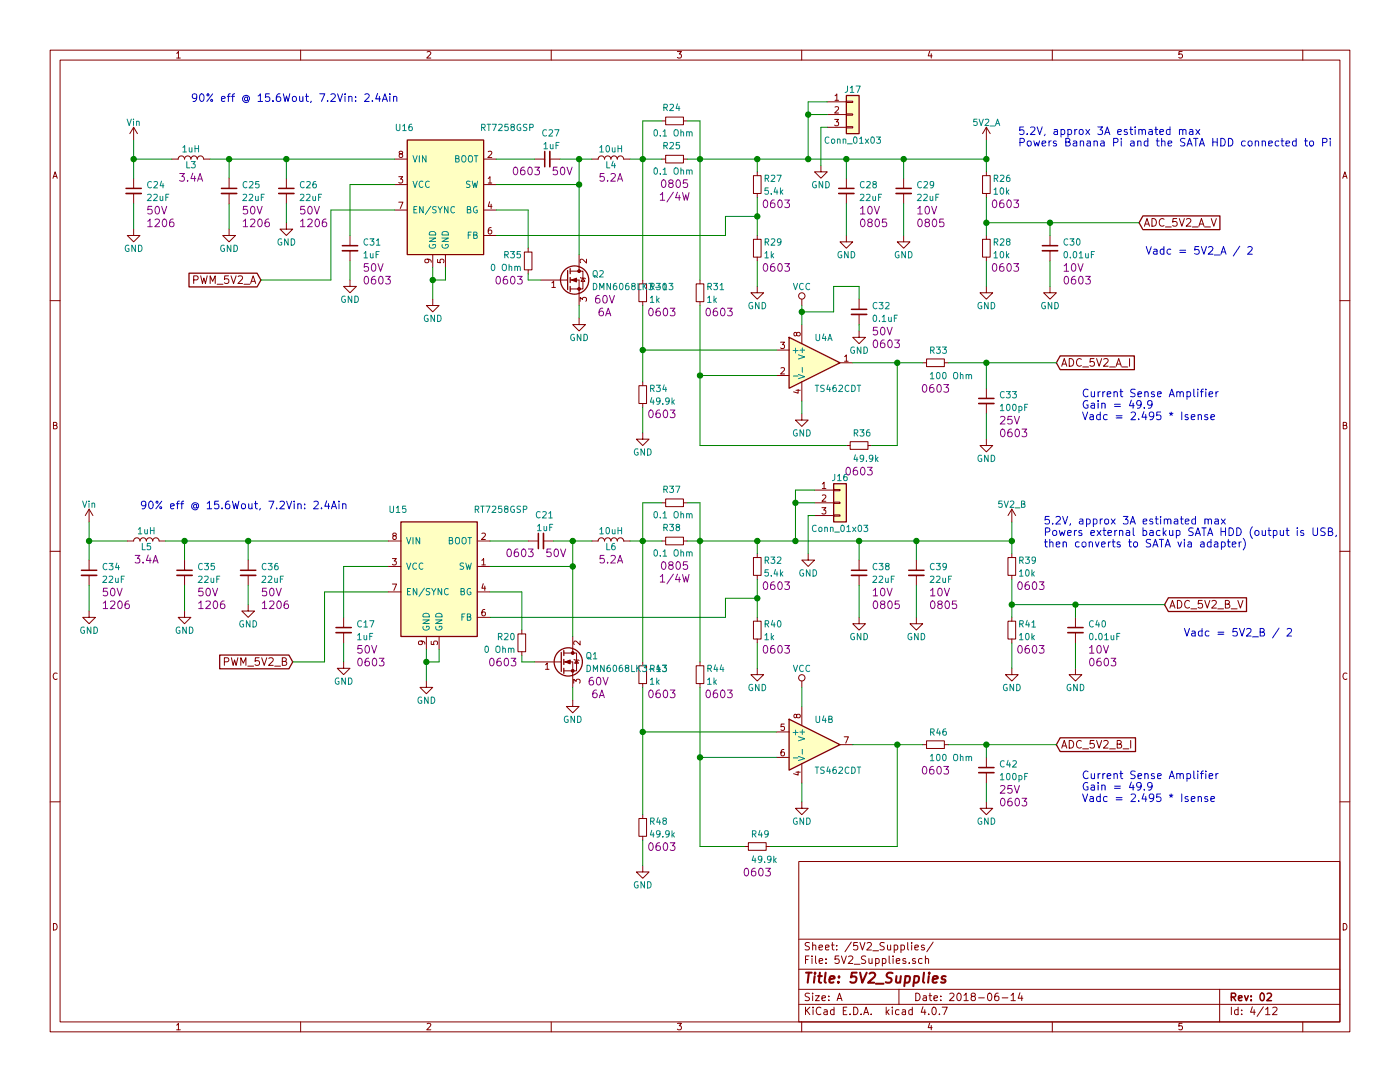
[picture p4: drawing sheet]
<svg xmlns="http://www.w3.org/2000/svg" width="279mm" height="216mm" viewBox="0 0 279 216" stroke-linecap="round" stroke-linejoin="round" font-family="sans-serif">
<g fill="none" stroke="#840000" stroke-width=".2">
<path d="M10 10h259.4v195.9h-259.4zM12 12h255.4v191.9h-255.4zM35.3 10.6l.3-.3v1.3M35.3 11.6h.7M60 10v2M85.2 10.4l.5-.1 .3 .3-.8 1h.8M110 10v2M135.2 10.3h.8l-.4 .5h.3l.1 .2-.1 .5-.2 .1-.5-.1M160 10v2M166.6 19.1l.4-.4v1.3M185.5 10.2l-.3 1h.8M185.9 10.7v.9"/>
<path d="M210 10v2M235.9 10.3h-.6v.6l.1-.1h.5l.1 .5-.3 .3-.4-.1M260 10v2M10.6 35.6l.4-1.3 .4 1.3M10.7 35.2h.6M26.7 25.4v2.5M26.7 35.6v2M26.7 38.6v2M26.7 25.4l-.8 1.3M26.7 25.4l.7 1.3M34.3 31.8l1.3-.1a.64 .64 0 0 1 .6-.6 .64 .64 0 0 1 .6 .7v-.1a.64 .64 0 0 1 .7-.6 .64 .64 0 0 1 .6 .7v-.1a.64 .64 0 0 1 .7-.6 .64 .64 0 0 1 .6 .7v-.1a.64 .64 0 0 1 .6-.6 .64 .64 0 0 1 .6 .7h1.3M45.7 35.6v2"/>
<path d="M45.7 38.6v2M57.1 35.6v2M57.1 38.6v2M78.7 31.8h2.6M78.7 36.8h2.6M79.6 35.3h.8l-.5 .4 .4 .1v.6l-.2 .1-.5-.1M79.9 30.7l-.2-.2 .1-.3 .5 .1v.3l-.5 .2-.1 .2v.3l.2 .1h.2l.3-.2-.1-.4-.2-.1M96.5 31.8h2.6M96.5 36.8h2.6M97.4 35.6l.4-.3v1.2M97.4 30.3l.5-.1 .2 .3-.7 .9h.7M97.4 36.5h.7"/>
<path d="M106.7 31.8h2M109.7 31.8h2.1M118.1 31.8l1.3-.1a.64 .64 0 0 1 .6-.6 .64 .64 0 0 1 .6 .7v-.1a.64 .64 0 0 1 .7-.6 .64 .64 0 0 1 .6 .7v-.1a.64 .64 0 0 1 .7-.6 .64 .64 0 0 1 .6 .7v-.1a.64 .64 0 0 1 .6-.6 .64 .64 0 0 1 .7 .7h1.2M132.1 31.8h.7M132.1 24.1h.7M132.8 31h3.6v1.5h-3.6zM132.8 23.4h3.6v1.5h-3.6zM136.4 31.8h.8M136.4 24.1h.8M150.4 35.1h1.5v3.5h-1.5zM151.1 34.3v.8M151.1 38.6v.8"/>
<path d="M163.8 33v1.3h1.3l-1.3 1.3-1.2-1.3h1.2M165.1 20.3h3.8M165.1 22.9h3.8M165.1 25.4h3.8M166.6 23.8h.8l-.5 .5 .4 .1v.6l-.2 .1-.5-.1M166.6 21.4l.5-.1 .3 .3-.8 1h.8M166.6 20h.8M168.9 25.3h1.3v.2h-1.3zM168.9 22.7h1.3v.3h-1.3zM168.9 20.2h1.3v.2h-1.3zM168.9 35.6v2M168.9 38.6v2"/>
<path d="M180.3 35.6v2M180.3 38.6v2M196.1 35.1h1.5v3.5h-1.5zM196.8 25.4v2.5M196.8 34.3v.8M196.8 38.6v.8M196.8 25.4l-.7 1.3M196.8 25.4l.8 1.3M268 35.6l.4-1.3 .4 1.3M268.1 35.2h.6M10 60h2M26.7 45.7v1.3h1.2l-1.2 1.3-1.3-1.3h1.3"/>
<path d="M38.7 55.9l.7-.1 .1-.3v-.3l-.3-.2h-.5v1.6M40.1 55l.3 1.6 .3-1.1 .3 1.1 .4-1.6M41.9 56.6v-1.6l.5 1.1 .6-1.1v1.6M43.3 56.7h1.2M45.6 55h-.7l-.1 .8 .2-.2 .5 .1 .2 .6-.3 .3-.6-.2M45.7 45.7v1.3h1.3l-1.3 1.3-1.3-1.3h1.3M46.1 55l.5 1.6 .5-1.6M47.5 55.2l.6-.2 .3 .5-.9 1.1h.9M48.7 56.7h1.2M50 56.6l.5-1.6 .5 1.6M50.1 56.1h.8M57.1 44.5v1.2h1.3l-1.3 1.3-1.2-1.3h1.2"/>
<path d="M69.8 55.9v1.3h1.3l-1.3 1.2-1.2-1.2h1.2M69.8 47v2M69.8 50v2.1M78.7 41.9h2.6M79.6 40.3h.8l-.5 1.3M85.3 51.7l.3 .2v.3l-.3 .2-.5-.1v-.4l.2-.2a.84 .84 0 0 1 1.1 .4v.2M86.4 59.7v1.3h1.2l-1.2 1.2-1.3-1.2h1.3M86.4 50.8v2.5M87.3 51.8v.6h.6l-.1-.2 .1-.4h.6l.1 .1-.1 .5M88.9 50.8v2.5M96.5 41.9h2.6M96.5 47h2.6"/>
<path d="M97.7 40.3l-.3 .9h.8M98 45.4l-.3 .1-.2 .2-.1 .7 .3 .3 .4-.1v-.5l-.1-.2h-.3l-.3 .2M98 40.7v.9M104.6 50.3h1.6v3.5h-1.6zM105.4 49.5v.8M105.4 53.8v.8M107.9 55.9h5.1M110.1 56.4l.4-.3v1.3M110.1 57.4h.7M113.1 55.9h.2M113.8 55.9h1.8v5.1M113.8 54.1h1.8"/>
<path d="M115.6 54.1h.7v3.6h-2.5M115.6 50.8v3.3M115.8 55.4l1 .2M116.3 55.5l.4 .6h-.7zM117 51.7v.8l-.9-.8-.3 .2 .1 .5M127.5 56.6h1.5v3.6h-1.5zM128.3 55.9v.7M138.9 56.6h1.6v3.6h-1.6zM139.7 55.9v.7M150.4 47.8h1.5v3.5h-1.5zM151.1 57.2v1.2h1.3l-1.3 1.3-1.2-1.3h1.2M151.1 47v.8"/>
<path d="M151.1 51.3v.8M160 59.7v1.3M168.9 47v1.3h1.3l-1.3 1.2-1.3-1.2h1.3M171.4 59.7v2M180.3 47v1.3h1.3l-1.3 1.2-1.2-1.2h1.2M196.1 47.8h1.5v3.5h-1.5zM196.8 57.2v1.2h1.3l-1.3 1.3-1.2-1.3h1.2M196.8 47v.8M196.8 51.3v.8M209.5 57.2v1.2h1.3l-1.3 1.3-1.2-1.3h1.2M209.5 47v2M209.5 50v2.1"/>
<path d="M228.4 45.1l.5-1.5 .5 1.5M228.5 44.7h.8M229.9 43.6a.77 .77 0 0 1 .9 .8 .77 .77 0 0 1-.9 .7zM232.3 43.8a.72 .72 0 0 0-1 .5 .72 .72 0 0 0 .7 .8l.3-.1M232.6 45.3h1.2M234.8 43.6h-.7l-.1 .7 .3-.1 .5 .1 .1 .6-.3 .2-.6-.1M235.4 43.6l.5 1.5 .5-1.5M236.8 43.8l.6-.2 .3 .4-1 1.1h1M237.9 45.3h1.2M239.3 45.1l.5-1.5 .5 1.5M239.4 44.7h.7M240.4 45.3h1.2"/>
<path d="M241.7 43.6l.5 1.5 .5-1.5M267.4 60h2M115.6 63.5v1.3h1.2l-1.2 1.2-1.3-1.2h1.3M115.8 60.1v-.8l.5 .5 .1-.4h.5l.1 .2-.1 .5M127.5 77h1.5v3.5h-1.5zM128.3 60.2v.8M128.3 76.2v.8M139.7 60.2v.8M154.9 74.9h2.6M154.9 69.9h2.6M155.8 68.3h.8l-.5 .5 .4 .1v.5l-.2 .1-.5-.1M155.9 73.5l.4-.1 .3 .3-.8 .9h.8"/>
<path d="M158.9 77.9h.8M159 66.5l.2-.2 .4 .1 .1 .1-.1 .4-.4 .1-.2-.1-.1-.5h-.4v.5l.2 .1 .3-.2M159.3 77.7v.8l-.9-.3M160 64.8v3.8M160 76.2v3.8M167.6 72.4h2.6M168.6 71.2l.3-.4v1.3M168.6 72.1h.7M171.4 66v1.3h1.3l-1.3 1.3-1.2-1.3h1.2M171.4 62.7v2.1M184.1 72.4h.8M184.9 71.6h3.6v1.6h-3.6z"/>
<path d="M188.5 72.4h.7M196.8 77.5v2M211.9 73.1l.5-1.5 .5 1.5M212 72.6h.8M213.4 71.6a.77 .77 0 0 1 .9 .7 .77 .77 0 0 1-.9 .8zM215.8 71.7a.72 .72 0 0 0-1 .5 .72 .72 0 0 0 .7 .9l.3-.2M216.1 73.2h1.1M218.3 71.6h-.7l-.1 .7 .3-.2 .5 .1 .1 .6-.3 .3-.6-.2M218.8 71.6l.6 1.5 .5-1.5M220.3 71.7l.6-.1 .3 .4-1 1.1h1M221.4 73.2h1.2M222.8 73.1l.5-1.5 .5 1.5"/>
<path d="M222.9 72.6h.7M223.9 73.2h1.2M225.4 71.6v1.5M10.7 84.9l.5-.1 .2-.2-.1-.2-.6-.1v1.3h.5l.2-.5-.3-.2M128.3 86.4v1.2h1.2l-1.2 1.3-1.3-1.3h1.3M128.3 80.5v.8M132.8 99.6h3.6v1.5h-3.6zM160 82.6v1.2h1.3l-1.3 1.3-1.3-1.3h1.3M162.6 97.8h3.8M164.1 96.6l.4-.4v1.3M164.1 98.9l.5-.1 .2 .3-.8 .9h.8M164.1 97.5h.7"/>
<path d="M166.4 97.7h1.2v.2h-1.2zM168.9 88.9h.8M169.7 88.1h3.5v1.6h-3.5zM173.2 88.9h.8M196.8 87.6v1.3h1.3l-1.3 1.3-1.2-1.3h1.2M196.8 80.5v2.1M268.1 84.9l.5-.1 .2-.2-.1-.2-.6-.1v1.3h.5l.2-.5-.3-.2M10 110h2M17.8 101.6v2.5M17.8 111.8v2M17.8 114.8v2M17.8 101.6l-.8 1.3"/>
<path d="M17.8 101.6l.7 1.3M25.4 108l1.3-.1a.64 .64 0 0 1 .6-.6 .64 .64 0 0 1 .6 .7v-.1a.64 .64 0 0 1 .7-.6 .64 .64 0 0 1 .6 .7v-.1a.64 .64 0 0 1 .7-.6 .64 .64 0 0 1 .6 .7v-.1a.64 .64 0 0 1 .6-.6 .64 .64 0 0 1 .6 .7h1.3M36.8 111.8v2M36.8 114.8v2M49.5 111.8v2M49.5 114.8v2M77.5 108h2.5M77.5 113h2.5M77.5 118.1h2.5M78.3 111.5h.8l-.4 .4 .3 .1v.6l-.1 .1-.6-.1M78.3 116.5h.8l-.5 1.3M78.6 106.9l-.2-.2v-.2l.2-.1 .4 .1v.3l-.5 .2-.1 .2v.3l.2 .1h.3l.2-.2-.1-.4-.1-.1"/>
<path d="M95.2 108h2.6M95.2 113h2.6M95.2 118.1h2.6M96.2 111.8l.3-.3v1.2M96.2 106.5l.4-.1 .3 .3-.8 .9h.8M96.2 112.7h.7M96.4 116.5l-.2 .9h.7M96.7 116.9v.9M105.4 108h2M108.5 108h2M118.1 108l1.3-.1a.64 .64 0 0 1 .6-.6 .64 .64 0 0 1 .6 .7v-.1a.64 .64 0 0 1 .7-.6 .64 .64 0 0 1 .6 .7v-.1a.64 .64 0 0 1 .7-.6 .64 .64 0 0 1 .6 .7v-.1a.64 .64 0 0 1 .6-.6 .64 .64 0 0 1 .7 .7h1.2M132.1 108h.7"/>
<path d="M132.1 100.3h.7M132.8 107.2h3.6v1.5h-3.6zM136.4 108h.8M136.4 100.3h.8M150.4 111.3h1.5v3.5h-1.5zM151.1 110.5v.8M151.1 114.8v.8M161.3 110.5v1.3h1.3l-1.3 1.2-1.3-1.2h1.3M162.6 100.3h3.8M162.6 102.9h3.8M164 101.3h.8l-.4 .5 .4 .1v.5l-.2 .2-.6-.2M166.4 102.7h1.2v.3h-1.2z"/>
<path d="M166.4 100.2h1.2v.3h-1.2zM171.4 111.8v2M171.4 114.8v2M182.9 111.8v2M182.9 114.8v2M201.2 111.3h1.5v3.5h-1.5zM201.9 101.6v2.5M201.9 110.5v.8M201.9 114.8v.8M201.9 101.6l-.7 1.3M201.9 101.6l.8 1.3M235 119.8a.77 .77 0 0 1 .9 .8 .77 .77 0 0 1-.9 .7z"/>
<path d="M237.4 120a.72 .72 0 0 0-1 .5 .72 .72 0 0 0 .7 .8l.3-.1M239.9 119.8h-.7l-.1 .7 .2-.1 .6 .1 .1 .6-.3 .2-.6-.1M240.4 119.8l.5 1.5 .6-1.5M241.9 120l.5-.2 .3 .4-.9 1.1h.9M247 119.8l.5 1.5 .6-1.5M267.4 110h2M11.4 134.4a.62 .62 0 0 0-.8 .4 .62 .62 0 0 0 .6 .8l.2-.1M17.8 121.9v1.3h1.2l-1.2 1.3-1.3-1.3h1.3M36.8 121.9v1.3h1.3l-1.3 1.3-1.2-1.3h1.2M44.8 132.1l.7-.1 .2-.3-.1-.3-.2-.2h-.6v1.6M46.2 131.2l.3 1.6 .3-1.1 .3 1.1 .4-1.6M48.1 132.8v-1.6l.5 1.1 .5-1.1v1.6"/>
<path d="M49.5 132.9h1.1M49.5 120.7v1.2h1.3l-1.3 1.3-1.2-1.3h1.2M51.7 131.2h-.7l-.1 .8 .2-.2 .5 .1 .2 .6-.3 .3-.6-.2M52.2 131.2l.5 1.6 .5-1.6M53.6 131.4l.6-.2 .3 .5-.9 1.1h.9M54.8 132.9h1.2M56.3 132l.7-.1 .1-.2v-.3l-.3-.2h-.5v1.6h.6l.3-.3v-.2l-.4-.3M68.6 132.1v1.3h1.2l-1.2 1.2-1.3-1.2h1.3M68.6 123.2v2M68.6 126.2v2.1M84 127.9l.3 .2v.3l-.3 .2-.4-.1-.1-.4 .2-.2a.84 .84 0 0 1 1.1 .4v.2M85.1 135.9v1.3h1.3l-1.3 1.2-1.3-1.2h1.3"/>
<path d="M85.1 127v2.5M86.1 128v.6h.5l-.1-.2 .1-.4h.6l.1 .1-.1 .5M87.6 127v2.5M95.2 123.2h2.6M96.7 121.6l-.3 .1-.2 .2v.7l.2 .3 .4-.1 .1-.5-.2-.2h-.3l-.2 .2M103.4 126.5h1.5v3.5h-1.5zM104.1 125.7v.8M104.1 130v.8M106.7 132.1h5.1M108.9 132.6l.3-.3v1.3M108.9 133.6h.7M111.8 132.1h.2"/>
<path d="M112.5 132.1h1.8v5.1M112.5 130.3h1.8M114.3 139.7v1.3h1.3l-1.3 1.2-1.3-1.2h1.3M114.3 130.3h.8v3.6h-2.6M114.3 127v3.3M114.5 136.3v-.8l.5 .5 .1-.4h.5l.2 .2-.2 .5M114.6 131.6l1 .2M115.1 131.7l.3 .6h-.7zM115.8 127.9v.8l-.9-.8-.4 .2 .1 .5M127.5 132.8h1.5v3.6h-1.5zM128.3 132.1v.7M128.3 136.4v.8"/>
<path d="M138.9 132.8h1.6v3.6h-1.6zM139.7 132.1v.7M139.7 136.4v.8M150.4 124h1.5v3.5h-1.5zM151.1 133.4v1.2h1.3l-1.3 1.3-1.2-1.3h1.2M151.1 123.2v.8M151.1 127.5v.8M160 135.9v1.3M171.4 123.2v1.3h1.3l-1.3 1.2-1.2-1.2h1.2M182.9 123.2v1.3h1.2l-1.2 1.2-1.3-1.2h1.3M201.2 124h1.5v3.5h-1.5zM201.9 133.4v1.2h1.3l-1.3 1.3-1.2-1.3h1.2"/>
<path d="M201.9 123.2v.8M201.9 127.5v.8M214.6 133.4v1.2h1.3l-1.3 1.3-1.2-1.3h1.2M214.6 123.2v2M214.6 126.2v2.1M233.5 121.3l.5-1.5 .5 1.5M233.6 120.9h.7M237.7 121.5h1.1M243 121.5h1.2M244.6 120.5h.6l.2-.3-.1-.2-.2-.2h-.5v1.5h.5l.3-.2v-.3l-.3-.3M245.7 121.5h1.2M268.8 134.4a.62 .62 0 0 0-.8 .4 .62 .62 0 0 0 .6 .8l.2-.1"/>
<path d="M10 160h2M154.9 146.1h2.6M154.9 151.1h2.6M156.4 149.6h-.3l-.2 .3v.7l.2 .2 .4-.1 .1-.4-.2-.2-.3-.1-.2 .3M156.5 144.5h-.6v.6l.1-.1 .5 .1v.5l-.2 .1-.4-.1M158.9 154.1h.8M159 142.7l.2-.2 .4 .1 .1 .1-.1 .4-.4 .1-.2-.1-.1-.5h-.4v.5l.2 .1 .3-.2M159.3 153.9v.8l-.9-.3M160 141v3.8M160 152.4v3.8M167.6 148.6h2.6M168.5 147h.8l-.5 1.3"/>
<path d="M184.1 148.6h.8M184.9 147.8h3.6v1.6h-3.6zM188.5 148.6h.7M196.8 151.1v2.1M196.8 154.2v2M211.9 149.3l.5-1.5 .5 1.5M212 148.8h.8M213.4 147.8a.77 .77 0 0 1 .9 .7 .77 .77 0 0 1-.9 .8zM215.8 147.9a.72 .72 0 0 0-1 .5 .72 .72 0 0 0 .7 .9l.3-.2M216.1 149.4h1.1M218.3 147.8h-.7l-.1 .7 .3-.2 .5 .1 .1 .6-.3 .3-.6-.2M218.8 147.8l.6 1.5 .5-1.5"/>
<path d="M220.3 147.9l.6-.1 .3 .4-1 1.1h1M221.4 149.4h1.2M223 148.5l.6-.1 .2-.2-.1-.3-.2-.1h-.5v1.5h.5l.3-.2 .1-.3-.4-.3M224.1 149.4h1.2M225.7 147.8v1.5M267.4 160h2M127.5 163.3h1.5v3.6h-1.5zM128.3 172.7v1.3h1.2l-1.2 1.3-1.3-1.3h1.3M128.3 162.6v.7M128.3 166.9v.7M148.6 168.9h.8M149.4 168.1h3.5v1.6h-3.5z"/>
<path d="M152.9 168.9h.8M159.4 171.9h108v32h-108zM160 160v1.3h1.3l-1.3 1.3-1.3-1.3h1.3M196.8 160v1.3h1.3l-1.3 1.3-1.2-1.3h1.2M10.7 184.3a.65 .65 0 0 1 .7 .6 .65 .65 0 0 1-.7 .7zM159.4 197.4h108M159.4 193.4h108M159.4 187.4h108M160.8 191.5h.5M161.5 190.8h-.7v1.5M161.5 198.2h-.5l-.3 .3 .1 .3 .7 .3v.4l-.2 .2-.6-.1M161.5 188.1h-.5l-.3 .2 .1 .3 .7 .4v.4l-.2 .2-.6-.1"/>
<path d="M162.1 190.8v.1M162.1 191.3v1M162.2 198.2v.1M162.2 188.7l.2-.1h.4v1M162.2 188.1v1.5M162.2 198.7v1M162.7 198.7h.8l-.8 1h.8M162.8 190.8v1.2l.2 .3M163.4 189.1l.8-.2-.1-.3h-.4l-.3 .2 .1 .7h.6M163.5 191.8l.7-.2-.1-.3h-.4l-.2 .2 .1 .7h.5M164 199.2l.7-.2v-.2l-.4-.1-.3 .2 .1 .7h.6M164.7 189.1l.8-.2-.1-.3h-.4l-.3 .2 .1 .7h.6"/>
<path d="M164.8 192.1v.2M164.8 191.3v.2M165.4 199.5v.2M165.4 198.8v.1M165.9 188.6h.6M166.1 188.1v1.3l.4 .2M167 189.4v.2M167 188.6v.2M167.1 199.7l.4-1.5 .5 1.5M167.2 199.2h.7M167.4 190.8h-.7l-.1 .7 .3-.2 .4 .1 .2 .2-.1 .5-.2 .2-.6-.2M167.9 190.8l.5 1.5 .5-1.5"/>
<path d="M169.3 190.9l.6-.1 .3 .4-.9 1.1h.9M169.9 188l-1.3 1.9M170.5 192.4h1.1M171.1 188.1h-.7l-.1 .7 .3-.2 .4 .1 .2 .2-.1 .5-.2 .2-.6-.2M171.6 188.1l.5 1.5 .5-1.5M172.8 190.8h-.6l-.3 .2 .1 .3 .7 .4v.4l-.2 .2-.6-.1M173.1 188.2l.5-.1 .3 .4-.9 1.1h.9M173.4 191.3l.1 .9 .3 .1 .2-.2M174 191.3v1M174.2 189.7h1.1M174.8 191.3h.4l.3 .2-.2 .7h-.5M174.8 191.3v1.5"/>
<path d="M176.1 191.3h.4l.3 .2-.1 .7h-.6M176.1 191.3v1.5M176.5 188.1h-.6l-.3 .2 .1 .3 .7 .4v.4l-.2 .2-.6-.1M177.1 188.6l.1 .9 .3 .1 .2-.2M177.4 190.8v1.2l.2 .3M177.7 188.6v1M178.2 190.8v.1M178.2 191.3v1M178.5 188.6h.4l.3 .2-.2 .7h-.5M178.5 188.6v1.5M178.9 191.8l.7-.2-.1-.3h-.4l-.2 .2v.7h.6M179.4 197.4v3"/>
<path d="M179.8 188.6h.4l.3 .2-.1 .7h-.6M179.8 188.6v1.5M180.7 191.3a.37 .37 0 0 0-.5 .2v.2l.5 .1 .1 .2-.2 .3-.4-.1M181.2 188.1v1.3l.2 .2M181.5 192.1v.2M181.9 188.1v.1M181.9 188.6v1M182.6 189.1l.7-.2-.1-.3h-.4l-.2 .2 .1 .7h.5M182.7 191.3a.37 .37 0 0 0-.6 .2l.1 .2 .5 .1 .1 .2-.3 .3-.4-.1M182.8 198.2a.76 .76 0 0 1 .8 .7 .76 .76 0 0 1-.8 .8zM184 191.3h-.4l-.3 .2 .1 .6 .2 .2 .4-.1M184.3 198.8h.5l.1 .9"/>
<path d="M184.5 188.6a.37 .37 0 0 0-.6 .2v.2l.6 .1v.2l-.2 .3-.4-.1M184.7 191.4l.2-.1h.4v1M184.7 190.8v1.5M184.9 199l-.5 .1-.2 .2 .2 .4 .5-.1M185.4 198.7h.6M185.6 198.2v1.3l.4 .2M186.2 188l-1.2 1.9M186.4 199.2l.7-.2-.1-.2-.4-.1-.2 .2 .1 .7h.5M187.8 199.5v.2M187.8 198.8v.1M189.5 198.3l.6-.1 .3 .4-.9 1.1h.9M191.1 198.3l.2-.1a.8 .8 0 0 1 .5 .7 .8 .8 0 0 1-.5 .8l-.2-.2-.1-.4z"/>
<path d="M192.4 198.6l.4-.4v1.5M192.4 199.7h.8M194.1 198.8l-.3-.3 .1-.2 .2-.1h.4l.2 .3-.1 .2-.5 .1-.3 .3v.3l.3 .3h.3l.3-.3v-.3l-.3-.3M195.3 199.1h1.1M197.2 198.3l.2-.1a.8 .8 0 0 1 .6 .7 .8 .8 0 0 1-.6 .8l-.2-.2-.1-.4zM199.2 198.2h-.4a1.11 1.11 0 0 0-.1 1.4l.4 .1 .2-.2 .1-.5-.3-.2h-.4l-.2 .2M200 199.1h1.1M201.8 198.6l.4-.4v1.5M201.8 199.7h.8M203.6 198.1l-.4 1.1h.9M203.9 198.7v1M243.4 197.4v6.5"/>
<path d="M268.1 184.3a.65 .65 0 0 1 .7 .6 .65 .65 0 0 1-.7 .7zM35.3 204.5l.3-.3v1.3M35.3 205.5h.7M60 203.9v2M85.2 204.3l.5-.1 .3 .3-.8 1h.8M110 203.9v2M135.2 204.2h.8l-.4 .5h.3l.1 .2-.1 .5-.2 .1-.5-.1M159.4 200.4h108M160 203.9v2M160.8 201v1.5M161 201.6l.6 .9M161.6 201l-.8 .8"/>
<path d="M162.3 201v.1M162.3 201.5v1M163.8 201.1a.71 .71 0 0 0-1 .5 .71 .71 0 0 0 .8 .9l.2-.2M164.5 201.5h.5l.1 1M165.1 201.8l-.5 .1-.2 .2 .2 .4 .5-.1M166.4 201.5h-.4l-.3 .3 .1 .5 .2 .2 .4-.1M166.4 201v1.5M168.3 201.7h.5M169 201h-.7v1.5h.7M169.6 202.3v.2M170.4 201a.76 .76 0 0 1 .8 .7 .76 .76 0 0 1-.8 .8zM171.9 202.3v.2"/>
<path d="M172.4 202.5l.4-1.5 .6 1.5M172.5 202h.7M173.9 202.3v.2M176.9 201v1.5M177 201.9l.4 .6M177.4 201.5l-.5 .5M178.1 201v.1M178.1 201.5v1M179.4 201.5h-.4l-.3 .3 .1 .5 .2 .2 .4-.1M180.1 201.5h.6v1M180.7 201.8l-.5 .1-.2 .2 .2 .4 .5-.1M182.1 201.5h-.5l-.2 .3v.5l.2 .2 .5-.1"/>
<path d="M182.1 201v1.5M184.2 200.9l-.4 1.1h1M184.6 201.5v1M185.3 202.3v.2M185.5 204.1l-.3 1h.8M185.9 204.6v.9M186.1 201.1l.2-.1a.8 .8 0 0 1 .6 .7 .8 .8 0 0 1-.6 .8l-.2-.2-.1-.4zM187.5 202.3v.2M188 201h1.1l-.7 1.5M210 203.9v2M235.9 204.2h-.6v.6l.1-.1h.5l.1 .5-.3 .3-.4-.1M245.7 201v1.5"/>
<path d="M247.1 201.5h-.4l-.3 .3 .1 .5 .2 .2 .4-.1M247.1 201v1.5M247.8 202.3v.2M247.8 201.5v.2M249.9 200.9l-.3 1.1h.9M250.3 201.5v1M252.1 200.9l-1.2 1.9M252.6 201.4l.4-.4v1.5M252.6 202.5h.8M254 201.1l.6-.1 .3 .4-1 1.1h1M260 203.9v2"/>
<circle cx="160" cy="59.1" r=".63"/>
<circle cx="160" cy="135.3" r=".63"/>
</g>
<g fill="none" stroke="#840000" stroke-width=".3">
<path d="M25.1 37.6h3.1M44.2 37.6h3M55.6 37.6h3.1M108.7 30.2v3.1M167.4 37.6h3M178.8 37.6h3.1M68.3 49h3.1M208 49h3.1M169.9 61.7h3.1M195.3 79.5h3.1M16.3 113.8h3M35.3 113.8h3.1"/>
<path d="M48 113.8h3.1M107.4 106.4v3.1M169.9 113.8h3.1M181.4 113.8h3M67.1 125.2h3M213.1 125.2h3.1M195.3 153.2h3.1M245.7 199l.8-.1 .1-.2-.1-.4-.2-.1h-.6v1.5M246.1 199l.5 .7M247.2 199.2l.7-.2-.1-.2-.4-.1-.2 .2v.7h.6M248.4 198.7l.3 1 .4-1M249.7 199.5v.2"/>
<path d="M249.7 198.8v.1M251.6 198.3l.2-.1a.8 .8 0 0 1 .5 .7 .8 .8 0 0 1-.5 .8l-.2-.2-.1-.4zM252.9 198.3l.6-.1 .2 .4-.9 1.1h.9"/>
</g>
<g fill="none" stroke="#840000" stroke-width=".41">
<path d="M160.9 194.1h1.1M161.4 194.1l-.2 2M162.6 194.8l-.2 1.3M162.7 194.1l-.1 .2 .2-.1-.1-.1-.1 .2M163.3 194.8h.7M163.6 194.1l-.2 1.7 .1 .2 .4 .1M164.8 194.1l-.2 1.7 .2 .3M165.6 195.4l.9-.2v-.4h-.8l-.2 1 .3 .3 .5-.1M167.3 195.9l.1 .1-.1 .1-.1-.1 .1-.1v.2M167.5 194.8l-.1 .2-.1-.1 .2-.1-.1 .2M171 194.1h-1l-.2 .9 .3-.2h.5l.3 .2a.82 .82 0 0 1-.2 1l-.7 .1-.3-.2M171.7 194.1l.4 2 .9-2"/>
<path d="M173.5 194.3l.3-.2h.5l.2 .1 .2 .5-1.5 1.4h1.3M174.8 196.3h1.5M178.1 194.2l-.7-.1-.3 .2-.2 .4a.81 .81 0 0 0 .9 .5l.2 .3-.3 .5-.2 .1-.7-.1M178.9 194.8v1.2a.56 .56 0 0 0 .7-.1M179.8 194.8l-.2 1.3M180.7 194.8a.65 .65 0 0 1 .9 .1l-.2 1a.67 .67 0 0 1-.8 .1M180.7 194.8l-.2 2M182.5 194.8a.65 .65 0 0 1 .9 .1l-.2 1a.67 .67 0 0 1-.8 .1M182.5 194.8l-.2 2M184.4 194.1l-.2 1.7 .3 .3M185.4 194.8l-.2 1.3M185.4 194.1v.2l.1-.1-.1-.1v.2"/>
<path d="M186.2 195.4l.9-.2v-.4h-.6l-.3 .2v1l.2 .1 .5-.1M188.7 194.8h-.5l-.3 .3 .3 .3 .4 .1 .1 .3-.1 .2-.2 .1-.6-.1"/>
</g>
<g fill="none" stroke="#840000" stroke-width=".33">
<path d="M25.1 38.6h3.1M44.2 38.6h3M55.6 38.6h3.1M109.7 30.2v3.1M167.4 38.6h3M178.8 38.6h3.1M68.3 50h3.1M208 50h3.1M169.9 62.7h3.1M195.3 80.5h3.1M16.3 114.8h3M35.3 114.8h3.1"/>
<path d="M48 114.8h3.1M108.5 106.4v3.1M169.9 114.8h3.1M181.4 114.8h3M67.1 126.2h3M213.1 126.2h3.1M195.3 154.2h3.1"/>
</g>
<g fill="none" stroke="#008484" stroke-width=".2">
<path d="M169.1 17.2v1l-.4 .2M169.7 17.5l.4-.3v1.2M169.7 18.4h.7M170.8 17.2h.9l-.6 1.2M25.4 23.8l.4 1.2 .4-1.2M26.6 23.8v.1M26.6 24.2v.8M27.3 24.3l.1-.1 .3 .1 .1 .7M27.3 24.2v.8M29.5 38.9l.4-.1 .3 .3-.8 .9h.8M30.2 36.3a.61 .61 0 0 0-.8 .5 .61 .61 0 0 0 .6 .7l.2-.1M30.7 38.9l.5-.1 .2 .3-.8 .9h.8"/>
<path d="M30.7 36.3l.5-.1 .2 .4-.7 .9h.7M32 39.2v.8h.3l.2-.1M32.2 36.1l-.2 1h.7M32.5 39.2v.8M32.5 36.6v.9M33.1 39.3h.4M33.7 38.8h-.6v1.2M36.5 29.4l.4-.3v1.2M36.5 30.3h.7M37.3 32.2v1.3h.6M37.8 29.5v.8h.3l.2-.1M38.2 32.2h.8l-.5 .5 .4 .1v.6l-.2 .1-.5-.1"/>
<path d="M38.3 29.5v.8M38.9 29.1v1.2M38.9 29.6h.7M39.6 29.1v1.2M48.5 38.9l.5-.1 .2 .3-.8 .9h.8M49.3 36.3a.61 .61 0 0 0-.8 .5 .61 .61 0 0 0 .5 .7l.3-.1M49.7 38.9l.5-.1 .2 .3-.7 .9h.7M49.8 36.3l.5-.1 .2 .4-.8 .9h.8M51 39.2l.1 .8h.3l.1-.1M51.5 39.2v.8M51.7 36.2h-.6l-.1 .6 .2-.1 .5 .1v.6l-.2 .1-.5-.1M52.1 39.3h.5"/>
<path d="M52.8 38.8h-.7v1.2M59.9 38.9l.5-.1 .3 .3-.8 .9h.8M60.7 36.3a.61 .61 0 0 0-.8 .5 .61 .61 0 0 0 .6 .7l.2-.1M61.2 38.9l.4-.1 .3 .3-.8 .9h.8M61.2 36.3l.5-.1 .2 .4-.8 .9h.8M62.4 39.2l.1 .8h.3l.2-.1M63 39.2v.8M63 36.2l-.3 .1-.2 .2-.1 .7 .3 .3 .4-.1v-.5l-.1-.1-.3-.1-.3 .2M63.6 39.3h.4M64.2 38.8h-.6v1.2M79.1 24.8v1l.2 .3h.3l.2-.3v-1M80.4 25.1l.3-.3v1.3"/>
<path d="M80.4 26.1h.7M82.2 24.8h-.4l-.2 .3v.7l.2 .3 .4-.2 .1-.4-.1-.2h-.4l-.2 .2M82.4 36.1l.4 1.3 .5-1.3M82.4 31.1l.4 1.2 .5-1.2M83.7 31.1v1.2M84.4 36.2a.61 .61 0 0 0-.8 .5 .61 .61 0 0 0 .6 .7l.2-.1M85 31.1v1.2l-.7-1.2v1.2M85.7 36.2a.61 .61 0 0 0-.8 .5 .61 .61 0 0 0 .5 .7l.3-.1M90.9 31.6l.6-.1v-.3l-.6-.1v1.2h.5l.2-.4-.2-.3M92.3 31.1h.5a.83 .83 0 0 1-.1 1.2 .44 .44 0 0 1-.5-.4zM93.6 31.1h.5a.83 .83 0 0 1-.1 1.2 .44 .44 0 0 1-.5-.4zM93.8 36.2h-.7v.4l.6 .3 .1 .3-.2 .2-.5-.1"/>
<path d="M94.2 36.1l.3 1.3 .3-.9 .2 .9 .3-1.3M94.7 31.1h.7M95 31.1v1.2M96.1 25.5l.6-.1 .1-.5-.7-.1v1.3M96.4 25.5l.4 .6M97.2 24.8h.7M97.6 24.8v1.3M98.2 24.8h.9l-.6 1.3M99.5 24.9l.5-.1 .2 .3-.8 1h.8M101.4 24.8h-.6l-.1 .6 .2-.1 .5 .1v.5l-.2 .2-.5-.2M102.2 25.3l-.2-.2v-.2l.2-.1 .4 .1v.3l-.5 .2-.1 .2v.3l.2 .2h.2l.3-.3-.1-.3-.2-.2M103.9 24.8a.59 .59 0 0 0-.7 .6 .59 .59 0 0 0 .7 .6v-.5h-.2"/>
<path d="M105.2 24.8l-.7 .1v.4l.5 .2 .2 .3-.3 .3-.5-.1M105.7 25.5l.6-.1 .1-.5-.7-.1v1.3M108.6 28.8l.3-.4v1.3M108.6 29.7h.7M109.1 26a.61 .61 0 0 0-.9 .4 .61 .61 0 0 0 .6 .8l.3-.2M109.6 26l.5-.1 .2 .3-.8 1h.8M109.8 28.8l.1 .8 .3 .1 .2-.1M110.4 28.8v.9M110.7 25.9h.9l-.6 1.3M111 29h.4M111.6 28.4h-.6v1.3M119.7 29.4l.4-.3v1.2"/>
<path d="M119.7 30.3h.7M121 29.2l.2-.1a.67 .67 0 0 1 .5 .6 .67 .67 0 0 1-.5 .6l-.3-.5zM121.1 32.2v1.3h.6M122.2 29.5l.1 .8h.3l.1-.1M122.4 32.2l-.3 .9h.7M122.7 32.6v.9M122.7 29.5v.8M123.3 29.6h.8M123.3 29.1v1.2M124.1 29.1v1.2M130.6 33.6l.2-.1a.67 .67 0 0 1 .4 .6 .67 .67 0 0 1-.4 .7l-.3-.5zM130.6 26l.2-.1a.67 .67 0 0 1 .4 .6 .67 .67 0 0 1-.4 .7l-.3-.5z"/>
<path d="M131.8 34.6v.2M131.8 27v.2M132.3 33.9l.4-.4v1.3M132.3 26.2l.4-.3v1.3M132.3 34.8h.7M132.3 27.2h.7M132.5 29.1l.6-.1v-.5l-.6-.1v1.3M132.5 21.5l.6-.1v-.5l-.6-.1v1.3M132.8 29.1l.4 .6M132.8 21.5l.4 .6M133.7 28.5l.5-.1 .2 .4-.8 .9h.8M133.7 20.9l.5-.1 .2 .4-.8 .9h.8"/>
<path d="M134.6 33.7l.2-.2 .4 .1a.83 .83 0 0 1-.1 1.2 .44 .44 0 0 1-.6-.5zM134.6 26.1l.2-.2h.4a.83 .83 0 0 1-.1 1.3 .44 .44 0 0 1-.6-.5zM135.2 20.7l-.3 .9h.8M135.5 21.2v.9M135.6 28.4h-.6l-.1 .6 .2-.1 .5 .1v.6l-.2 .1-.5-.1M135.9 34l.2-.1 .3 .1v.8M135.9 26.4l.2-.1 .3 .1v.8M135.9 25.9v1.3M135.9 33.5v1.3M137 34l.2-.1 .3 .1 .1 .8M137 26.4l.2-.1 .3 .1 .1 .8M137 26.3v.9"/>
<path d="M137 33.9v.9M137.6 34.1l.1-.2 .3 .1 .1 .8M137.6 26.5l.1-.2 .3 .1 .1 .8M152.7 35.6l.6-.1 .1-.4-.7-.1v1.2M153 35.6l.4 .6M153.3 37.5h-.6v.6l.1-.1 .5 .1v.5l-.2 .2-.4-.2M153.9 35.1l.5-.1 .2 .3-.8 .9h.8M153.9 38.6v.2M154.8 37.4l-.3 .9h.7M155.1 35h.8l-.5 1.2M155.1 37.9v.9M155.8 37.5v1.3"/>
<path d="M155.9 38.3l.3 .5M156.2 37.9l-.4 .5M162.9 36.3a.59 .59 0 0 0-.8 .5 .59 .59 0 0 0 .8 .6v-.5h-.2M164.2 36.2v1.3l-.7-1.3v1.3M164.8 36.2a.64 .64 0 0 1 .7 .7 .64 .64 0 0 1-.7 .6zM165.4 27.4a.61 .61 0 0 0-.8 .5 .61 .61 0 0 0 .6 .7l.2-.1M166 27.9l.2-.2 .3 .2 .1 .4-.1 .2-.3 .1-.2-.1zM167.1 27.9l.2-.2 .3 .1 .1 .8M167.1 27.7v.9M168.3 27.9l.2-.2 .3 .1v.8M168.3 27.7v.9M169.1 28.7h1"/>
<path d="M170.4 27.4l.2-.1a.67 .67 0 0 1 .5 .7 .67 .67 0 0 1-.5 .6l-.3-.5zM171.6 27.7l.3-.4v1.3M171.6 28.6h.7M171.7 38.9l.5-.1 .2 .3-.8 .9h.8M172.5 36.3a.61 .61 0 0 0-.9 .5 .61 .61 0 0 0 .6 .7l.3-.1M172.7 27.7l.7 .9M172.9 38.9l.5-.1 .2 .3-.8 .9h.8M173 36.3l.5-.1 .2 .4-.8 .9h.8M173.4 27.7l-.7 .9M173.9 27.4l.2-.1a.67 .67 0 0 1 .4 .7 .67 .67 0 0 1-.4 .6l-.3-.5zM174.2 39.2v.8h.3l.2-.1M174.4 36.8l-.2-.3v-.2l.2-.1 .5 .1v.3l-.6 .2-.1 .2v.4l.2 .1h.3l.2-.3v-.3l-.2-.1"/>
<path d="M174.7 39.2v.8M174.9 27.3h.8l-.4 .5 .4 .1v.6l-.2 .1-.6-.1M175.3 39.3h.5M175.9 38.8h-.6v1.2M183.1 38.9l.5-.1 .2 .3-.7 .9h.7M183.9 36.3a.61 .61 0 0 0-.8 .5 .61 .61 0 0 0 .6 .7l.2-.1M184.4 38.9l.4-.1 .3 .3-.8 .9h.8M184.4 36.3l.5-.1 .2 .4-.8 .9h.8M185.6 39.2l.1 .8h.3l.2-.1M186.2 39.2v.8M186.3 36.8l-.2 .2h-.2l-.3-.2 .1-.5 .4-.1 .2 .2a.84 .84 0 0 1-.3 1.1h-.3M186.8 39.3h.4"/>
<path d="M187.4 38.8h-.6v1.2M195 23.8h-.6l-.1 .6 .2-.1 .5 .1v.5l-.2 .1-.5-.1M195.4 23.8l.4 1.2 .4-1.2M196.6 23.9l.5-.1 .2 .3-.8 .9h.8M197.6 25.1h1M198.4 37.8l.3-.3v1.3M198.4 38.8h.7M198.4 35.6l.6-.1 .1-.4-.7-.1v1.2M198.7 25l.4-1.2 .4 1.2M198.7 35.6l.4 .6M198.8 24.7h.6M199.6 35.1l.5-.1 .3 .3-.8 .9h.8"/>
<path d="M199.7 37.6l.2-.1a.67 .67 0 0 1 .4 .6 .67 .67 0 0 1-.4 .7l-.3-.5zM200.9 37.5v1.3M201 38.3l.3 .5M201.3 37.9l-.4 .5M201.4 35h-.3l-.2 .3v.7l.2 .2 .4-.1 .1-.4-.2-.2-.3-.1-.2 .3M25.7 49a.59 .59 0 0 0-.7 .5 .59 .59 0 0 0 .7 .6l.1-.5h-.3M27 48.9v1.3l-.7-1.3v1.3M27.6 48.9a.64 .64 0 0 1 .8 .7 .64 .64 0 0 1-.8 .6zM44.8 49a.59 .59 0 0 0-.8 .5 .59 .59 0 0 0 .8 .6v-.5h-.2M46.1 48.9v1.3l-.7-1.3v1.3M46.7 48.9a.64 .64 0 0 1 .7 .7 .64 .64 0 0 1-.7 .6zM56.2 47.7a.59 .59 0 0 0-.7 .6 .59 .59 0 0 0 .7 .5v-.4h-.2"/>
<path d="M57.5 47.7v1.2l-.7-1.2v1.2M58.1 47.7a.64 .64 0 0 1 .7 .6 .64 .64 0 0 1-.7 .6zM68.9 59.1a.59 .59 0 0 0-.7 .6 .59 .59 0 0 0 .7 .6v-.5h-.2M70.2 59.1v1.3l-.7-1.3v1.3M70.8 59.1a.64 .64 0 0 1 .7 .6 .64 .64 0 0 1-.7 .7zM72.6 50.5l.4-.3v1.3M72.6 51.5h.8M73.4 47.8a.61 .61 0 0 0-.8 .4 .61 .61 0 0 0 .6 .7l.2-.1M73.8 47.7h.8l-.4 .4 .4 .1v.6l-.2 .1-.6-.1M73.9 50.6l.1 .8 .3 .1 .1-.2M74.4 50.6v.9M75.1 50.8h.4"/>
<path d="M75.1 48l.4-.3v1.2M75.1 48.9h.7M75.7 50.2h-.6v1.3M82.6 41.8h.4M83.2 41.2h-.6v1.3h.6M84.5 41.2v1.3l-.8-1.3v1.3M85.7 47.5h1.2l-1.2 .7h1.2M85.7 48.8a.59 .59 0 0 0 .6 .7 .59 .59 0 0 0 .6-.7h-.5v.2M85.7 46.4a.69 .69 0 0 1 .8-.2 .69 .69 0 0 1 .4 .7h-1.2zM86 41.1l-1.1 1.7M87 41.3h-.6v.4l.5 .2 .1 .3-.2 .3-.5-.1M87.4 41.2l.4 .7 .5-.7"/>
<path d="M87.8 41.9v.6M88.2 47.5h1.3l-1.3 .7h1.3M88.3 48.8a.59 .59 0 0 0 .5 .7 .59 .59 0 0 0 .6-.7h-.5v.2M88.3 46.4a.69 .69 0 0 1 .7-.2 .69 .69 0 0 1 .5 .7h-1.3zM89.4 41.2v1.3l-.7-1.3v1.3M90.7 41.3a.61 .61 0 0 0-.8 .5 .61 .61 0 0 0 .6 .7l.2-.1M93.3 41.8l.6-.1v-.4l-.6-.1v1.3h.5l.2-.4-.3-.3M93.4 46.9h.5M94.1 46.3h-.7v1.3M94.5 46.9l.6-.1v-.4l-.6-.1v1.3h.5l.2-.5-.2-.2M95.2 41.3a.59 .59 0 0 0-.7 .5 .59 .59 0 0 0 .7 .6v-.5h-.2M98.1 52.8l.2-.1a.67 .67 0 0 1 .5 .7 .67 .67 0 0 1-.5 .6l-.3-.5z"/>
<path d="M100.3 52.9l.2-.2 .4 .1a.83 .83 0 0 1-.1 1.2 .44 .44 0 0 1-.6-.4zM100.7 50.9l.6-.1 .1-.5-.7-.1v1.3M101 50.9l.4 .6M101.6 53.3l.2-.2 .3 .1v.8M101.6 52.7v1.3M101.9 50.2h.8l-.5 .5 .4 .1v.5l-.2 .2-.5-.2M102.7 53.3l.2-.2 .3 .1 .1 .8M102.7 53.1v.9M103.3 53.3l.2-.2 .3 .1v.8M103.8 50.2h-.6v.6l.2-.1 .4 .1v.5l-.1 .2-.5-.2M118.4 54.2l.2-.2 .4 .1a.83 .83 0 0 1-.1 1.2 .44 .44 0 0 1-.5-.5zM118.4 56.5a.64 .64 0 0 1 .7 .7 .64 .64 0 0 1-.7 .6z"/>
<path d="M118.6 55l.7 .4M119.7 54.1l.5-.1 .2 .4-.8 .9h.8M119.7 57.8v-1.3l.4 .9 .4-.9v1.3M121.8 56.5v1.3l-.7-1.3v1.3M123 56.5l-.4 .1-.1 .2-.1 .8 .2 .2 .5-.1v-.4l-.1-.2-.4-.1-.2 .3M123.7 56.6l.2-.1a.67 .67 0 0 1 .5 .7 .67 .67 0 0 1-.5 .6l-.3-.5zM125.4 56.5l-.3 .1-.2 .2-.1 .8 .3 .2 .4-.1 .1-.4-.2-.2-.3-.1-.3 .3M126.3 57.1l-.2-.3v-.2l.2-.1 .4 .1v.3l-.5 .2-.1 .2v.4l.2 .1h.2l.3-.2-.1-.4-.2-.1M127.3 56.5v1.3h.6M128.3 56.5v1.3M128.5 57.1l.6 .7M129.1 56.5l-.8 .8"/>
<path d="M129.5 56.5h.8l-.5 .5 .4 .1v.6l-.2 .1-.5-.1M129.8 59.4l.3-.3v1.3M129.8 57.2l.7-.1v-.5l-.7-.1v1.3M130.1 57.2l.5 .6M130.8 57.3h1M131 56.5h.8l-.5 .5 .4 .1v.6l-.2 .1-.5-.1M131.1 59.1v1.3M131.2 59.9l.3 .5M131.5 59.5l-.4 .5M132.4 56.9l.3-.4v1.3M132.4 57.8h.7M132.4 56.6l.2-.1a.67 .67 0 0 1 .4 .7 .67 .67 0 0 1-.4 .6l-.3-.5z"/>
<path d="M133.5 56.5h.8l-.4 .5 .3 .1v.6l-.1 .1-.6-.1M141.2 59.4l.4-.3v1.3M141.3 57.2l.6-.1v-.5l-.6-.1v1.3M141.6 57.2l.4 .6M142.4 56.5h.8l-.4 .5 .4 .1v.6l-.2 .1-.6-.1M142.5 59.1v1.3M142.6 59.9l.4 .5M143 59.5l-.5 .5M143.7 56.9l.4-.4v1.3M143.7 57.8h.7M152.7 50.5l.3-.3v1.3M152.7 51.5h.7"/>
<path d="M152.7 48.3l.6-.1 .1-.4-.7-.1v1.2M153 48.3l.4 .6M153.9 47.8l.5-.1 .2 .3-.8 .9h.8M153.9 50.2v1.3M154.1 51l.3 .5M154.4 50.6l-.5 .5M155.9 48.2l-.3 .2h-.2l-.3-.2 .1-.5h.4l.3 .2a.84 .84 0 0 1-.4 1h-.3M158.3 56.5l.4 1.3 .5-1.3M160.3 56.6a.61 .61 0 0 0-.8 .5 .61 .61 0 0 0 .6 .7l.2-.1M161.6 56.6a.61 .61 0 0 0-.8 .5 .61 .61 0 0 0 .6 .7l.2-.1M167.9 50.2a.59 .59 0 0 0-.7 .6 .59 .59 0 0 0 .7 .6l.1-.5h-.2M169.3 50.2v1.3l-.7-1.3v1.3"/>
<path d="M169.9 50.2a.64 .64 0 0 1 .7 .6 .64 .64 0 0 1-.7 .7zM179.4 50.2a.59 .59 0 0 0-.7 .6 .59 .59 0 0 0 .7 .6v-.5h-.2M180.7 50.2v1.3l-.7-1.3v1.3M181.3 50.2a.64 .64 0 0 1 .7 .6 .64 .64 0 0 1-.7 .7zM198.4 50.5l.3-.3v1.3M198.4 51.5h.7M198.4 48.3l.6-.1 .1-.4-.7-.1v1.2M198.7 48.3l.4 .6M199.6 47.8l.5-.1 .3 .3-.8 .9h.8M199.7 50.3l.2-.1a.67 .67 0 0 1 .4 .6 .67 .67 0 0 1-.4 .7l-.3-.5zM200.9 50.2v1.3M201 51l.3 .5"/>
<path d="M201.1 48.2l-.2-.2v-.2l.2-.1 .4 .1v.3l-.5 .1-.1 .2v.4l.2 .1h.2l.3-.2-.1-.4-.2-.1M201.3 50.6l-.4 .5M212.4 50.3l.2-.1a.67 .67 0 0 1 .5 .6 .67 .67 0 0 1-.5 .7l-.3-.5zM213.1 47.8a.61 .61 0 0 0-.8 .4 .61 .61 0 0 0 .6 .7l.2-.1M213.5 47.7h.8l-.4 .4 .4 .1v.6l-.2 .1-.6-.1M213.6 51.3v.2M214.3 50.3l.2-.1a.67 .67 0 0 1 .4 .6 .67 .67 0 0 1-.4 .7l-.3-.5zM214.9 47.8l.2-.1a.67 .67 0 0 1 .5 .6 .67 .67 0 0 1-.5 .6l-.3-.5zM215.4 50.5l.3-.3v1.3M215.4 51.5h.7M216.7 50.6v.8l.3 .1 .2-.2M217.2 50.6v.9"/>
<path d="M217.8 50.8h.4M218.4 50.2h-.6v1.3M85.4 62.9a.59 .59 0 0 0-.7 .6 .59 .59 0 0 0 .7 .6v-.5h-.2M86.7 62.9v1.3l-.7-1.3v1.3M87.3 62.9a.64 .64 0 0 1 .7 .6 .64 .64 0 0 1-.7 .7zM114.6 66.8a.59 .59 0 0 0-.7 .5 .59 .59 0 0 0 .7 .6l.1-.5h-.3M115.9 66.7v1.3l-.7-1.3v1.3M116.5 66.7a.64 .64 0 0 1 .8 .6 .64 .64 0 0 1-.8 .7zM129.8 60.4h.7M129.8 77.5l.7-.1v-.4l-.7-.1v1.2M130.1 79.3l-.3 .9h.8M130.1 77.5l.5 .6"/>
<path d="M130.4 79.8v.9M131 76.9h.8l-.5 .4 .4 .1v.6l-.2 .1-.5-.1M131.7 79.9l-.2 .3h-.3l-.2-.3 .1-.4 .4-.1 .2 .2a.84 .84 0 0 1-.3 1.1h-.3M132.6 76.8l-.3 .9h.7M132.9 77.3v.8M133.6 79.9l-.3 .3h-.2l-.3-.3 .1-.4 .4-.1 .3 .2a.84 .84 0 0 1-.4 1.1h-.3M134.1 79.4v1.3M134.6 79.8l-.5 .5M141.2 60.4h.7M150.2 60.4a.59 .59 0 0 0-.8 .6 .59 .59 0 0 0 .8 .5v-.4h-.2M151.5 60.4v1.2l-.7-1.2v1.2M152.1 60.4a.64 .64 0 0 1 .7 .6 .64 .64 0 0 1-.7 .6z"/>
<path d="M158.3 75h1M158.3 70h1M158.8 69.5v.9M159.3 74.7l1.3 .5-1.3 .4M159.3 70.8l1.3 .4-1.3 .4M159.6 69.9h1M160.1 69.4v1M160.1 73.3v1M162.7 76.9h.7M162.9 66.7v1l.2 .3h.2l.3-.3v-1M163 76.9v1.2M164.4 66.6l-.3 .9h.8"/>
<path d="M164.5 76.9l-.7 .1v.3l.6 .3 .1 .3-.2 .2h-.5M164.7 67.1v.9M165.2 68l.4-1.3 .5 1.3M165.3 76.8l-.3 .9h.8M165.4 67.6h.5M165.6 77.3v.8M166.8 76.9h-.4l-.1 .3-.1 .7 .2 .2 .5-.1v-.4l-.1-.2-.4-.1-.2 .3M167.4 77l.5-.1 .2 .3-.7 .9h.7M169.4 77a.61 .61 0 0 0-.8 .4 .61 .61 0 0 0 .6 .7l.2-.1M170 76.9a.64 .64 0 0 1 .7 .6 .64 .64 0 0 1-.7 .6zM170.5 69.3a.59 .59 0 0 0-.7 .6 .59 .59 0 0 0 .7 .5v-.4h-.2M171.1 76.9h.7"/>
<path d="M171.4 76.9v1.2M171.8 69.2v1.3l-.7-1.3v1.3M172.4 69.2a.64 .64 0 0 1 .7 .7 .64 .64 0 0 1-.7 .6zM174.3 63l.2-.1a.67 .67 0 0 1 .5 .6 .67 .67 0 0 1-.5 .7l-.3-.5zM175 60.5a.61 .61 0 0 0-.8 .4 .61 .61 0 0 0 .6 .7l.2-.1M175.4 60.4h.8l-.4 .4 .4 .1v.6l-.2 .1-.6-.1M175.5 64v.2M176.1 63.2l.3-.3v1.3M176.1 64.2h.7M176.7 60.5l.5-.1 .2 .3-.7 .9h.7M177.3 63.3l.1 .8 .3 .1 .2-.2M177.9 63.3v.9"/>
<path d="M178.5 63.5h.4M179.1 62.9h-.6v1.3M185.7 74.7l.3-.4v1.3M185.7 75.6h.7M185.7 69.9l.6-.1 .1-.5-.7-.1v1.3M186 69.9l.4 .6M186.9 69.2h.8l-.5 .5 .4 .1v.6l-.2 .1-.5-.1M187 74.4l.2-.1a.67 .67 0 0 1 .4 .7 .67 .67 0 0 1-.4 .6l-.3-.5zM188.1 69.2h.8l-.5 .5 .4 .1v.6l-.2 .1-.5-.1M188.2 74.4l.2-.1a.67 .67 0 0 1 .4 .7 .67 .67 0 0 1-.4 .6l-.3-.5zM190.3 74.5l.3-.2 .4 .1a.83 .83 0 0 1-.2 1.2 .44 .44 0 0 1-.5-.4zM191.7 74.9l.1-.2 .4 .1v.8"/>
<path d="M191.7 74.3v1.3M192.8 74.9l.2-.2 .3 .1v.8M192.8 74.7v.9M193.3 74.9l.2-.2 .3 .1 .1 .8M195.9 60.4a.59 .59 0 0 0-.7 .6 .59 .59 0 0 0 .7 .5v-.4h-.2M197.2 60.4v1.2l-.7-1.2v1.2M197.8 60.4a.64 .64 0 0 1 .7 .6 .64 .64 0 0 1-.7 .6zM200.4 78.2a.61 .61 0 0 0-.8 .5 .61 .61 0 0 0 .6 .7l.2-.1M200.8 78.1h.8l-.4 .5 .4 .1v.6l-.2 .1-.6-.1M202.1 78.1h.7l-.4 .5 .4 .1v.6l-.2 .1-.5-.1M208.6 60.4a.59 .59 0 0 0-.7 .6 .59 .59 0 0 0 .7 .5v-.4h-.2M209.9 60.4v1.2l-.7-1.2v1.2"/>
<path d="M210.5 60.4a.64 .64 0 0 1 .7 .6 .64 .64 0 0 1-.7 .6zM16.5 100l.4 1.2 .4-1.2M17.8 100v.1M127.3 89.6a.59 .59 0 0 0-.7 .6 .59 .59 0 0 0 .7 .6l.1-.5h-.3M128.6 89.6v1.2l-.7-1.2v1.2M129.2 89.6a.64 .64 0 0 1 .8 .6 .64 .64 0 0 1-.8 .6zM132.3 80.5v.2M132.5 97.7l.6-.1v-.5l-.6-.1v1.3M132.8 97.7l.4 .6M133.6 97h.8l-.4 .5 .4 .1v.5l-.2 .2-.6-.2M134.2 80.2l.4 .5M134.8 97h.9l-.5 1.3"/>
<path d="M159.1 85.8a.59 .59 0 0 0-.8 .6 .59 .59 0 0 0 .8 .5v-.4h-.2M160.4 85.8v1.2l-.7-1.2v1.2M161 85.8a.64 .64 0 0 1 .7 .6 .64 .64 0 0 1-.7 .6zM166.6 94.6l-.1 1.1-.4 .2M167.2 95l.3-.4v1.3M167.2 95.9h.7M169 94.6l-.4 .1-.2 .2v.8l.2 .2 .4-.1 .1-.4-.1-.2-.4-.1-.2 .3M170.5 86.4l.6-.1v-.4l-.6-.1v1.2M170.7 90.8l-.3 .9h.8M170.8 86.4l.4 .6M171 91.2v.9M171.6 85.8h.8l-.4 .4 .4 .1v.6l-.2 .1-.6-.1"/>
<path d="M172.4 91.4l-.3 .2h-.2l-.2-.2 .1-.5 .3-.1 .3 .3a.84 .84 0 0 1-.4 1h-.2M172.9 92v.1M173.5 85.8h-.3l-.2 .3-.1 .7 .3 .2 .4-.1v-.4l-.1-.2-.3-.1-.3 .3M174.2 91.4l-.2 .2h-.3l-.2-.2 .1-.5 .4-.1 .2 .3a.84 .84 0 0 1-.4 1h-.2M174.8 90.8v1.3M174.9 91.6l.3 .5M175.2 91.2l-.4 .5M195.9 90.9a.59 .59 0 0 0-.7 .6 .59 .59 0 0 0 .7 .5v-.5h-.2M197.2 90.8v1.3l-.7-1.3v1.3M197.8 90.8a.64 .64 0 0 1 .7 .7 .64 .64 0 0 1-.7 .6zM199.6 81l.4-.3v1.2M199.6 81.9h.8"/>
<path d="M200 100h-.6l-.1 .6 .2-.1 .5 .1v.5l-.2 .1-.5-.1M200.4 100l.4 1.2 .4-1.2M201 80.8l.1-.1a.67 .67 0 0 1 .5 .6 .67 .67 0 0 1-.5 .6l-.2-.4zM202.2 80.8l.2-.1a.67 .67 0 0 1 .4 .6 .67 .67 0 0 1-.4 .6l-.3-.4zM203.4 81.2l.3-.1 .3 .2-.2 .6h-.4M203.4 81.1v1.2M204.5 81.3h.4M205.1 80.7h-.6v1.2M17.8 100.4v.8M18.4 100.5l.1-.1 .3 .1 .1 .7M18.4 100.4v.8M20.6 115.1l.5-.1 .2 .3-.8 .9h.8"/>
<path d="M21.3 112.5a.61 .61 0 0 0-.8 .5 .61 .61 0 0 0 .6 .7l.2-.1M21.8 112.4h.8l-.5 .5 .4 .1v.6l-.2 .1-.5-.1M21.8 115.1l.5-.1 .2 .3-.8 .9h.8M23.1 115.4v.8h.3l.2-.1M23.3 112.3l-.2 1h.7M23.6 115.4v.8M23.6 112.8v.9M24.2 115.5h.4M24.8 115h-.6v1.2M27.6 105.6l.4-.3v1.2M27.6 106.5h.7M28.4 108.4v1.3h.6"/>
<path d="M28.9 105.7v.8h.3l.2-.1M29.4 105.7v.8M30 108.4h-.6v.6l.1-.1 .5 .1v.6l-.2 .1-.4-.1M30 105.3v1.2M30 105.8h.7M30.7 105.3v1.2M39.6 115.1l.5-.1 .2 .3-.8 .9h.8M40.4 112.5a.61 .61 0 0 0-.8 .5 .61 .61 0 0 0 .6 .7l.2-.1M40.8 112.4h.8l-.4 .5 .4 .1v.6l-.2 .1-.6-.1M40.8 115.1l.5-.1 .3 .3-.8 .9h.8M42.1 115.4l.1 .8h.3l.1-.1M42.6 115.4v.8"/>
<path d="M42.8 112.4h-.6l-.1 .6 .2-.1 .5 .1v.6l-.2 .1-.5-.1M43.3 115.5h.4M43.9 115h-.6v1.2M52.3 115.1l.5-.1 .2 .3-.8 .9h.8M53.1 112.5a.61 .61 0 0 0-.8 .5 .61 .61 0 0 0 .6 .7l.2-.1M53.5 112.4h.8l-.4 .5 .4 .1v.6l-.2 .1-.6-.1M53.5 115.1l.5-.1 .3 .3-.8 .9h.8M54.8 115.4l.1 .8h.3l.1-.1M55.3 115.4v.8M55.4 112.4l-.4 .1-.1 .2-.1 .7 .2 .3 .5-.1v-.5l-.1-.1-.4-.1-.2 .2M56 115.5h.4M56.6 115h-.6v1.2"/>
<path d="M77.8 101v1l.3 .3h.2l.2-.3v-1M79.1 101.3l.4-.3v1.3M79.1 102.3h.7M81 101h-.6l-.1 .6 .2-.1 .5 .1v.5l-.2 .2-.5-.2M81.2 112.3l.4 1.3 .4-1.3M81.2 107.3l.4 1.2 .4-1.2M81.3 118h.5M81.9 117.4h-.6v1.3h.6M82.4 107.3v1.2M83.1 112.4a.61 .61 0 0 0-.8 .5 .61 .61 0 0 0 .6 .7l.2-.1M83.2 117.4v1.3l-.7-1.3v1.3M83.7 107.3v1.2l-.7-1.2v1.2"/>
<path d="M84.4 112.4a.61 .61 0 0 0-.8 .5 .61 .61 0 0 0 .6 .7l.2-.1M84.7 117.3l-1.1 1.7M85.8 117.5h-.7v.4l.5 .2 .2 .3-.3 .3-.4-.1M86.2 117.4l.4 .7 .4-.7M86.6 118.1v.6M88.1 117.4v1.3l-.7-1.3v1.3M89.5 117.5a.61 .61 0 0 0-.9 .5 .61 .61 0 0 0 .6 .7l.3-.1M89.7 107.8l.6-.1v-.3l-.6-.1v1.2h.4l.3-.4-.3-.3M91.1 107.3h.4a.83 .83 0 0 1-.1 1.2 .44 .44 0 0 1-.5-.4zM92 118l.6-.1v-.4l-.6-.1v1.3h.5l.2-.4-.3-.3M92.3 107.4l.2-.1h.4a.83 .83 0 0 1-.2 1.2 .44 .44 0 0 1-.5-.4zM92.5 112.4h-.6v.4l.5 .3 .1 .3-.2 .2-.5-.1"/>
<path d="M93 112.3l.3 1.3 .2-.9 .3 .9 .3-1.3M93.4 107.3h.7M93.8 107.3v1.2M93.9 117.5a.59 .59 0 0 0-.7 .5 .59 .59 0 0 0 .7 .6l.1-.5h-.2M94.8 101.7l.7-.1v-.5l-.7-.1v1.3M95.1 101.7l.5 .6M95.9 101h.7M96.3 101v1.3M97 101h.8l-.5 1.3M98.2 101.1l.5-.1 .3 .3-.8 1h.8M100.1 101h-.6v.6l.1-.1 .5 .1v.5l-.2 .2-.4-.2M100.9 101.5l-.2-.2 .1-.3 .5 .1v.3l-.5 .2-.1 .2v.3l.2 .2h.3l.2-.3-.1-.3-.1-.2"/>
<path d="M102.6 101a.59 .59 0 0 0-.7 .6 .59 .59 0 0 0 .7 .6l.1-.5h-.3M103.9 101h-.5l-.2 .2 .1 .3 .5 .3v.3l-.1 .2-.5-.1M104.4 101.7l.7-.1v-.5l-.7-.1v1.3M107.3 105l.3-.4v1.3M107.3 105.9h.7M107.8 102.2a.61 .61 0 0 0-.8 .4 .61 .61 0 0 0 .6 .8l.2-.2M108.3 102.2l.5-.1 .2 .3-.8 1h.8M108.6 105v.8l.3 .1 .2-.1M109.1 105v.9M109.5 102.4l.4-.3v1.3M109.5 103.4h.7M109.7 105.2h.4"/>
<path d="M110.3 104.6h-.6v1.3M119.7 105.6l.4-.3v1.2M119.7 106.5h.7M121 105.4l.2-.1a.67 .67 0 0 1 .5 .6 .67 .67 0 0 1-.5 .6l-.3-.5zM121.1 108.4v1.3h.6M122.2 105.7l.1 .8h.3l.1-.1M122.7 108.4l-.4 .1-.2 .2v.7l.2 .3 .4-.1 .1-.5-.1-.1-.4-.1-.2 .2M122.7 105.7v.8M123.3 105.3v1.2M123.3 105.8h.8M124.1 105.3v1.2M130.6 109.8l.2-.1a.67 .67 0 0 1 .4 .6 .67 .67 0 0 1-.4 .7l-.3-.5z"/>
<path d="M130.6 102.2l.2-.1a.67 .67 0 0 1 .4 .6 .67 .67 0 0 1-.4 .7l-.3-.5zM131.8 110.8v.2M131.8 103.2v.2M132.3 110.1l.4-.4v1.3M132.3 102.4l.4-.3v1.3M132.3 111h.7M132.3 103.4h.7M132.5 105.3l.6-.1v-.5l-.6-.1v1.3M132.8 105.3l.4 .6M133.6 104.6h.8l-.4 .5 .4 .1v.6l-.2 .1-.6-.1M134.6 102.3l.2-.2h.4a.83 .83 0 0 1-.1 1.3 .44 .44 0 0 1-.6-.5zM134.7 109.8h.5a.83 .83 0 0 1-.1 1.2 .44 .44 0 0 1-.6-.5z"/>
<path d="M135.2 105.2l-.3-.3 .1-.2 .2-.1 .4 .1v.3l-.6 .2-.1 .2 .1 .4 .2 .1h.2l.2-.3v-.3l-.2-.1M135.9 110.2l.2-.1 .3 .1v.8M135.9 102.6l.2-.1 .3 .1v.8M135.9 102.1v1.3M135.9 109.7v1.3M137 110.2l.2-.1 .3 .1 .1 .8M137 102.6l.2-.1 .3 .1 .1 .8M137 102.5v.9M137 110.1v.9M137.6 110.3l.1-.2 .3 .1 .1 .8M137.6 102.7l.1-.2 .3 .1 .1 .8M152.7 111.8l.6-.1 .1-.4-.7-.1v1.2"/>
<path d="M153 111.8l.4 .6M153.3 113.7h-.6v.6l.1-.1 .5 .1v.5l-.2 .2-.4-.2M153.8 111.2h.8l-.4 .4 .4 .1v.6l-.2 .1-.6-.1M153.9 114.8v.2M154.8 113.6l-.3 .9h.7M155.1 114.1v.9M155.1 111.3l.5-.1 .3 .3-.8 .9h.8M155.8 113.7v1.3M155.9 114.5l.3 .5M156.2 114.1l-.4 .5M160.3 113.7a.59 .59 0 0 0-.7 .6 .59 .59 0 0 0 .7 .6l.1-.5h-.3M161.6 113.7v1.3l-.7-1.3v1.3"/>
<path d="M162.3 113.7a.64 .64 0 0 1 .7 .6 .64 .64 0 0 1-.7 .7zM162.9 104.9a.61 .61 0 0 0-.8 .4 .61 .61 0 0 0 .6 .8l.2-.2M163.4 105.3l.4-.1 .3 .3v.3l-.3 .3-.4-.2zM164.6 105.3l.2-.1 .3 .1v.8M164.6 105.2v.9M165.7 105.3l.2-.1 .3 .1 .1 .8M165.7 105.2v.9M166.6 106.2h.9M167.9 104.9l.2-.1a.67 .67 0 0 1 .4 .6 .67 .67 0 0 1-.4 .7l-.3-.5zM169 105.2l.4-.4v1.3M169 106.1h.7M170.2 105.2l.6 .9"/>
<path d="M170.8 105.2l-.6 .9M171.3 104.9l.2-.1a.67 .67 0 0 1 .5 .6 .67 .67 0 0 1-.5 .7l-.3-.5zM172.4 104.8h.8l-.5 .5 .4 .1v.5l-.2 .2-.5-.2M174.2 115.1l.5-.1 .3 .3-.8 .9h.8M175 112.5a.61 .61 0 0 0-.8 .5 .61 .61 0 0 0 .6 .7l.2-.1M175.4 112.4h.8l-.4 .5 .4 .1v.6l-.2 .1-.6-.1M175.5 115.1l.4-.1 .3 .3-.8 .9h.8M176.7 115.4l.1 .8h.3l.2-.1M177 113l-.3-.3 .1-.2 .2-.1 .4 .1v.3l-.6 .2-.1 .2 .1 .4 .2 .1h.2l.2-.3v-.3l-.2-.1M177.3 115.4v.8M177.9 115.5h.4M178.5 115h-.6v1.2"/>
<path d="M185.7 115.1l.5-.1 .2 .3-.8 .9h.8M186.4 112.5a.61 .61 0 0 0-.8 .5 .61 .61 0 0 0 .6 .7l.2-.1M186.9 112.4h.8l-.5 .5 .4 .1v.6l-.2 .1-.5-.1M186.9 115.1l.5-.1 .2 .3-.8 .9h.8M188.2 115.4v.8h.3l.2-.1M188.7 115.4v.8M188.9 113l-.3 .2h-.2l-.2-.2 .1-.5 .3-.1 .3 .2a.84 .84 0 0 1-.4 1.1h-.2M189.3 115.5h.4M189.9 115h-.6v1.2M201.6 100.1l.5-.1 .2 .3-.8 .9h.8M202.6 101.3h1M203.5 114l.3-.3v1.3"/>
<path d="M203.5 115h.7M203.5 111.8l.6-.1 .1-.4-.7-.1v1.2M203.8 111.8l.4 .6M203.9 100.6l.6-.1v-.4l-.6-.1v1.2h.4l.3-.4-.3-.2M204.6 111.2h.8l-.4 .4 .4 .1v.6l-.2 .1-.6-.1M204.8 113.8l.2-.1a.67 .67 0 0 1 .4 .6 .67 .67 0 0 1-.4 .7l-.3-.5zM205.9 113.7v1.3M206.1 114.5l.3 .5M206.4 114.1l-.5 .5M206.7 111.7l-.3 .2h-.2l-.3-.2 .1-.5h.4l.3 .2a.84 .84 0 0 1-.4 1h-.3M16.8 125.2a.59 .59 0 0 0-.7 .5 .59 .59 0 0 0 .7 .6l.1-.5h-.3M18.1 125.1v1.3l-.7-1.3v1.3"/>
<path d="M18.7 125.1a.64 .64 0 0 1 .8 .7 .64 .64 0 0 1-.8 .6zM35.9 125.2a.59 .59 0 0 0-.8 .5 .59 .59 0 0 0 .8 .6v-.5h-.2M37.2 125.1v1.3l-.7-1.3v1.3M37.8 125.1a.64 .64 0 0 1 .7 .7 .64 .64 0 0 1-.7 .6zM48.6 123.9a.59 .59 0 0 0-.8 .6 .59 .59 0 0 0 .8 .5v-.4h-.2M49.9 123.9v1.2l-.7-1.2v1.2M50.5 123.9a.64 .64 0 0 1 .7 .6 .64 .64 0 0 1-.7 .6zM67.6 135.3a.59 .59 0 0 0-.7 .6 .59 .59 0 0 0 .7 .6l.1-.5h-.3M68.9 135.3v1.3l-.7-1.3v1.3M69.5 135.3a.64 .64 0 0 1 .8 .6 .64 .64 0 0 1-.8 .7zM71.4 126.7l.3-.3v1.3M71.4 127.7h.7"/>
<path d="M72.1 124a.61 .61 0 0 0-.8 .4 .61 .61 0 0 0 .6 .7l.2-.1M72.6 124.2l.4-.3v1.2M72.6 126.8l.1 .8 .3 .1 .2-.2M72.6 125.1h.8M73.2 126.8v.9M73.8 123.9h.8l-.5 1.2M73.8 127h.4M74.4 126.4h-.6v1.3M84.1 139.1a.59 .59 0 0 0-.7 .6 .59 .59 0 0 0 .7 .6l.1-.5h-.3M84.4 123.7h1.3l-1.3 .7h1.3M84.5 125a.59 .59 0 0 0 .5 .7 .59 .59 0 0 0 .6-.7h-.5v.2M84.5 122.6a.69 .69 0 0 1 .7-.2 .69 .69 0 0 1 .5 .7h-1.3z"/>
<path d="M85.4 139.1v1.3l-.7-1.3v1.3M86.1 139.1a.64 .64 0 0 1 .7 .6 .64 .64 0 0 1-.7 .7zM86.9 123.7h1.3l-1.3 .7h1.3M87 125a.59 .59 0 0 0 .6 .7 .59 .59 0 0 0 .5-.7h-.4v.2M87 122.6a.69 .69 0 0 1 .8-.2 .69 .69 0 0 1 .4 .7h-1.3zM92.2 123.1h.4M92.8 122.5h-.6v1.3M93.3 123.1l.6-.1v-.4l-.6-.1v1.3h.5l.2-.5-.3-.2M96.9 129l.2-.1a.67 .67 0 0 1 .4 .7 .67 .67 0 0 1-.4 .6l-.3-.5zM99.1 129h.5a.83 .83 0 0 1-.1 1.2 .44 .44 0 0 1-.5-.4zM99.5 127.1l.6-.1v-.5l-.6-.1v1.3M99.8 127.1l.4 .6"/>
<path d="M100.3 129.5l.2-.2 .3 .1 .1 .8M100.3 128.9v1.3M100.7 126.5l.5-.1 .2 .3-.8 1h.8M101.5 129.5l.2-.2 .3 .1v.8M101.5 129.3v.9M102 126.5l.2-.1a.67 .67 0 0 1 .4 .6 .67 .67 0 0 1-.4 .7l-.3-.5zM102 129.5l.2-.2 .3 .1 .1 .8M117.1 132.7a.64 .64 0 0 1 .8 .7 .64 .64 0 0 1-.8 .6zM117.3 130.3h.5a.83 .83 0 0 1-.2 1.2 .44 .44 0 0 1-.5-.5zM117.3 131.2l.7 .4M118.4 130.6l.4-.4v1.3M118.4 134v-1.3l.4 .9 .5-.9v1.3"/>
<path d="M118.4 131.5h.7M120.6 132.7v1.3l-.7-1.3v1.3M121.7 132.7l-.3 .1-.2 .2-.1 .8 .3 .2 .4-.1v-.4l-.1-.2-.3-.1-.3 .3M122.5 132.8l.1-.1a.67 .67 0 0 1 .5 .7 .67 .67 0 0 1-.5 .6l-.2-.5zM124.2 132.7l-.4 .1-.2 .2v.8l.2 .2 .4-.1 .1-.4-.1-.2-.4-.1-.2 .3M125 133.3l-.2-.3 .1-.2h.6v.3l-.6 .2-.1 .2v.4l.2 .1h.3l.2-.2v-.4l-.2-.1M126.1 132.7v1.3h.6M127.1 132.7v1.3M127.3 133.3l.5 .7M127.8 132.7l-.7 .8M128.2 132.7h.8l-.4 .5 .4 .1v.6l-.2 .1-.6-.1M129.6 133.5h.9"/>
<path d="M129.8 135.6l.3-.3v1.3M129.8 136.6h.7M129.8 133.4l.7-.1v-.5l-.7-.1v1.3M130.1 133.4l.5 .6M131.1 135.3v1.3M131.1 133.1l.3-.4v1.3M131.1 134h.7M131.2 136.1l.3 .5M131.3 132.7l-.2 .9h.7M131.5 135.7l-.4 .5M131.6 133.1v.9M132.2 132.7h.8l-.4 .5 .3 .1v.6l-.1 .1-.6-.1"/>
<path d="M141.2 135.6l.4-.3v1.3M141.2 136.6h.7M141.3 133.4l.6-.1v-.5l-.6-.1v1.3M141.6 133.4l.4 .6M142.5 135.3v1.3M142.6 136.1l.4 .5M142.8 132.7l-.3 .9h.8M143 135.7l-.5 .5M143.1 133.1v.9M144 132.7l-.3 .9h.8M144.3 133.1v.9M150.2 136.6a.59 .59 0 0 0-.8 .6 .59 .59 0 0 0 .8 .5v-.4h-.2"/>
<path d="M151.5 136.6v1.2l-.7-1.2v1.2M152.1 136.6a.64 .64 0 0 1 .7 .6 .64 .64 0 0 1-.7 .6zM152.7 126.7l.3-.3v1.3M152.7 127.7h.7M152.7 124.5l.6-.1 .1-.4-.7-.1v1.2M153 124.5l.4 .6M153.9 126.4v1.3M154.1 127.2l.3 .5M154.2 123.8l-.3 .9h.8M154.4 126.8l-.5 .5M154.5 124.3v.8M155.2 124l.2-.1a.67 .67 0 0 1 .5 .6 .67 .67 0 0 1-.5 .6l-.3-.5z"/>
<path d="M158.3 132.7l.4 1.3 .5-1.3M160.3 132.8a.61 .61 0 0 0-.8 .5 .61 .61 0 0 0 .6 .7l.2-.1M161.6 132.8a.61 .61 0 0 0-.8 .5 .61 .61 0 0 0 .6 .7l.2-.1M170.5 126.4a.59 .59 0 0 0-.7 .6 .59 .59 0 0 0 .7 .6v-.5h-.2M171.8 126.4v1.3l-.7-1.3v1.3M172.4 126.4a.64 .64 0 0 1 .7 .6 .64 .64 0 0 1-.7 .7zM181.9 126.4a.59 .59 0 0 0-.7 .6 .59 .59 0 0 0 .7 .6l.1-.5h-.3M183.2 126.4v1.3l-.7-1.3v1.3M183.8 126.4a.64 .64 0 0 1 .8 .6 .64 .64 0 0 1-.8 .7zM201 136.6a.59 .59 0 0 0-.8 .6 .59 .59 0 0 0 .8 .5v-.4h-.2M202.3 136.6v1.2l-.7-1.2v1.2M202.9 136.6a.64 .64 0 0 1 .7 .6 .64 .64 0 0 1-.7 .6z"/>
<path d="M203.5 126.7l.3-.3v1.3M203.5 127.7h.7M203.5 124.5l.6-.1 .1-.4-.7-.1v1.2M203.8 124.5l.4 .6M204.8 126.5l.2-.1a.67 .67 0 0 1 .4 .6 .67 .67 0 0 1-.4 .7l-.3-.5zM205 123.8l-.3 .9h.8M205.3 124.3v.8M205.9 124.2l.4-.3v1.2M205.9 126.4v1.3M205.9 125.1h.8M206.1 127.2l.3 .5M206.4 126.8l-.5 .5"/>
<path d="M213.7 136.6a.59 .59 0 0 0-.8 .6 .59 .59 0 0 0 .8 .5v-.4h-.2M215 136.6v1.2l-.7-1.2v1.2M215.6 136.6a.64 .64 0 0 1 .7 .6 .64 .64 0 0 1-.7 .6zM217.5 126.5l.2-.1a.67 .67 0 0 1 .5 .6 .67 .67 0 0 1-.5 .7l-.3-.5zM218.2 124a.61 .61 0 0 0-.8 .4 .61 .61 0 0 0 .6 .7l.2-.1M218.7 127.5v.2M219 123.8l-.3 .9h.8M219.3 124.3v.8M219.4 126.5l.1-.1a.67 .67 0 0 1 .5 .6 .67 .67 0 0 1-.5 .7l-.2-.5zM220 124l.2-.1a.67 .67 0 0 1 .4 .6 .67 .67 0 0 1-.4 .6l-.3-.5zM220.5 126.7l.3-.3v1.3M220.5 127.7h.7"/>
<path d="M221.7 126.8l.1 .8 .3 .1 .2-.2M222.3 126.8v.9M222.9 127h.4M223.5 126.4h-.6v1.3M113.3 143a.59 .59 0 0 0-.7 .5 .59 .59 0 0 0 .7 .6l.1-.5h-.2M114.7 142.9v1.3l-.8-1.3v1.3M115.3 142.9a.64 .64 0 0 1 .7 .6 .64 .64 0 0 1-.7 .7zM158.3 146.2h1M158.3 151.2h1M158.8 145.7v.9M159.3 150.9l1.3 .5-1.3 .4M159.3 147l1.3 .4-1.3 .4"/>
<path d="M159.6 146.1h1M160.1 145.6v1M160.1 149.5v1M162.7 153.1h.7M162.9 142.9v1l.2 .3h.2l.3-.3v-1M163 153.1v1.2M164.4 142.8l-.3 .9h.8M164.5 153.1l-.7 .1v.3l.6 .3 .1 .3-.2 .2h-.5M164.7 143.3v.9M165.3 153l-.3 .9h.8M165.4 143.5l.6-.1v-.4l-.6-.1v1.3h.5l.2-.5-.3-.2M165.6 153.5v.8"/>
<path d="M166.8 153.1h-.4l-.1 .3-.1 .7 .2 .2 .5-.1v-.4l-.1-.2-.4-.1-.2 .3M167.4 153.2l.5-.1 .2 .3-.7 .9h.7M169.4 153.2a.61 .61 0 0 0-.8 .4 .61 .61 0 0 0 .6 .7l.2-.1M170 153.1a.64 .64 0 0 1 .7 .6 .64 .64 0 0 1-.7 .6zM171.1 153.1h.7M171.4 153.1v1.2M185.7 150.9l.3-.4v1.3M185.7 151.8h.7M185.7 146.1l.6-.1 .1-.5-.7-.1v1.3M186 146.1l.4 .6M187 150.6l.2-.1a.67 .67 0 0 1 .4 .7 .67 .67 0 0 1-.4 .6l-.3-.5zM187.2 145.4l-.3 .9h.8"/>
<path d="M187.5 145.8v.9M188.2 150.6l.2-.1a.67 .67 0 0 1 .4 .7 .67 .67 0 0 1-.4 .6l-.3-.5zM188.7 145.4l-.3 .1-.2 .2v.8l.2 .2 .4-.1 .1-.4-.2-.2-.3-.1-.2 .3M190.3 150.7l.3-.2 .4 .1a.83 .83 0 0 1-.2 1.2 .44 .44 0 0 1-.5-.4zM191.7 151.1l.1-.2 .4 .1v.8M191.7 150.5v1.3M192.8 151.1l.2-.2 .3 .1v.8M192.8 150.9v.9M193.3 151.1l.2-.2 .3 .1 .1 .8M199.6 154.7l.4-.4v1.3M199.6 155.6h.8M200.4 151.9a.61 .61 0 0 0-.8 .4 .61 .61 0 0 0 .6 .8l.2-.2"/>
<path d="M201 154.4l.1-.1a.67 .67 0 0 1 .5 .7 .67 .67 0 0 1-.5 .6l-.2-.5zM201.2 151.7l-.3 .9h.8M201.5 152.2v.9M202.1 151.9l.5-.1 .2 .3-.7 1h.7M202.2 154.4l.2-.1a.67 .67 0 0 1 .4 .7 .67 .67 0 0 1-.4 .6l-.3-.5zM203.4 154.8l.3-.1 .3 .3-.2 .5h-.4M203.4 154.7v1.3M204.5 154.9h.4M205.1 154.3h-.6v1.3M127.3 176a.59 .59 0 0 0-.7 .5 .59 .59 0 0 0 .7 .6l.1-.5h-.3M128.6 175.9v1.3l-.7-1.3v1.3M129.2 175.9a.64 .64 0 0 1 .8 .7 .64 .64 0 0 1-.8 .6z"/>
<path d="M129.8 163.9l.7-.1v-.5l-.7-.1v1.3M130.1 165.7l-.3 .9h.8M130.1 163.9l.5 .6M130.4 166.2v.8M131.3 163.1l-.2 1h.7M131.6 163.6v.9M131.7 166.3l-.2 .2h-.3l-.2-.2 .1-.5h.4l.2 .2a.84 .84 0 0 1-.3 1h-.3M132.3 166.9v.1M132.5 163.8l-.2-.3v-.2l.2-.1 .4 .1v.3l-.5 .2-.1 .2v.4l.2 .1h.3l.2-.3-.1-.3-.1-.1M133.6 166.3l-.3 .2h-.2l-.3-.2 .1-.5h.4l.3 .2a.84 .84 0 0 1-.4 1h-.3M134.1 165.8v1.2M134.2 166.5l.4 .5"/>
<path d="M134.6 166.2l-.5 .4M150.2 166.4l.6-.1v-.4l-.6-.1v1.2M150.4 170.8l-.3 .9h.8M150.5 166.4l.4 .6M150.7 171.2v.9M151.7 165.7l-.3 .9h.7M152 166.2v.8M152 171.4l-.2 .2h-.2l-.3-.2 .1-.5 .4-.1 .2 .3a.84 .84 0 0 1-.3 1h-.3M152.6 172v.1M153.3 166.3l-.2 .2h-.3l-.2-.2 .1-.5h.4l.2 .2a.84 .84 0 0 1-.3 1h-.3M153.9 171.4l-.3 .2h-.2l-.2-.2 .1-.5 .3-.1 .3 .3a.84 .84 0 0 1-.4 1h-.2M154.4 170.8v1.3"/>
<path d="M154.6 171.6l.3 .5M154.9 171.2l-.5 .5M159.1 163.3a.59 .59 0 0 0-.8 .5 .59 .59 0 0 0 .8 .6v-.5h-.2M160.4 163.2v1.3l-.7-1.3v1.3M161 163.2a.64 .64 0 0 1 .7 .7 .64 .64 0 0 1-.7 .6zM195.9 163.3a.59 .59 0 0 0-.7 .5 .59 .59 0 0 0 .7 .6v-.5h-.2M197.2 163.2v1.3l-.7-1.3v1.3M197.8 163.2a.64 .64 0 0 1 .7 .7 .64 .64 0 0 1-.7 .6z"/>
</g>
<g fill="none" stroke="#840084" stroke-width=".2">
<path d="M35.9 34.6h.9l-.5 .6 .4 .1 .1 .2-.1 .5-.2 .1h-.4l-.2-.1M37.4 36v.1M38.5 34.5l-.4 1.1h1M38.8 35.1v1M39.4 36.1l.5-1.5 .5 1.5M39.5 35.7h.8M102.6 33.5l.2-.1a.81 .81 0 0 1 .5 .7 .81 .81 0 0 1-.5 .8l-.2-.2-.2-.4zM104.6 33.4h-.4a.99 .99 0 0 0 0 1.5l.5-.2 .1-.5-.3-.3h-.3l-.3 .3M105.6 33.4h.1a.81 .81 0 0 1 .5 .7 .81 .81 0 0 1-.5 .8 .98 .98 0 0 1-.1-1.5zM106.7 33.4h1l-.5 .5 .3 .1 .2 .2-.1 .5-.2 .2h-.5l-.2-.2M111.2 33.4h-.7l-.1 .7 .2-.2 .5 .1 .2 .6-.3 .3-.6-.2M112 33.5l.2-.1a.81 .81 0 0 1 .5 .7 .81 .81 0 0 1-.5 .8l-.2-.2-.2-.4z"/>
<path d="M113.2 33.4l.5 1.5 .5-1.5M120.5 34.6h-.7l-.1 .8 .3-.2 .5 .1 .1 .6-.3 .2-.6-.1M121.3 36v.1M121.9 34.8l.6-.2 .3 .5-.9 1h.9M123.2 36.1l.5-1.5 .6 1.5M123.4 35.7h.7M131.8 38.9l.4-.5v1.6M131.8 40h.9M132.2 36l.2-.1a.81 .81 0 0 1 .5 .8 .81 .81 0 0 1-.5 .7l-.2-.1-.2-.5zM133.8 36.6l-.3-.4v-.2l.3-.1 .4 .1 .1 .2v.2l-.7 .2-.1 .2v.3l.3 .3h.2l.3-.3v-.3l-.3-.2M134.4 38.4l-1.3 1.9M135.1 36l.2-.1a.81 .81 0 0 1 .5 .8 .81 .81 0 0 1-.5 .7 .98 .98 0 0 1-.2-1.4z"/>
<path d="M135.2 38.4l-.4 1h1M135.6 38.9v1.1M136.2 38.4l.4 1.6 .3-1.1 .3 1.1 .3-1.6M137.2 35.9h-.8l-.1 .7 .3-.1 .5 .1 .1 .5-.3 .3-.6-.1M154.5 39.9l-.4 .1a.99 .99 0 0 0 0 1.4l.5-.1 .1-.5-.3-.3h-.3l-.3 .3M155.4 40l.2-.1a.81 .81 0 0 1 .5 .8 .81 .81 0 0 1-.5 .7 .98 .98 0 0 1-.2-1.4zM156.6 39.9h1l-.6 .6 .4 .1 .2 .2-.1 .5-.2 .1h-.5l-.2-.1M200.2 39.9l-.4 .1a.99 .99 0 0 0 0 1.4l.5-.1 .1-.5-.3-.3h-.3l-.3 .3M202.3 39.9h1l-.5 .6 .3 .1 .2 .2-.1 .5-.2 .1h-.5l-.2-.1M29.5 44.1l.4-.4v1.5M29.5 45.2h.9M30.3 41.2h-.7l-.1 .7 .2-.1h.5l.2 .6-.3 .3-.6-.2"/>
<path d="M30.9 43.9l.6-.2 .3 .4-.9 1.1h.9M31.2 41.2h.1a.81 .81 0 0 1 .5 .7 .81 .81 0 0 1-.5 .8 .98 .98 0 0 1-.1-1.5zM32.3 41.2l.5 1.5 .5-1.5M32.5 43.9l.3-.2a.81 .81 0 0 1 .5 .8 .81 .81 0 0 1-.5 .7l-.3-.1-.1-.4zM34.6 43.7l-.5 .1a.99 .99 0 0 0 0 1.4l.5-.1 .1-.5-.3-.3h-.3l-.3 .3M48.5 44.1l.5-.4v1.5M48.5 45.2h.9M49.4 41.2h-.8l-.1 .7 .3-.1h.5l.1 .6-.3 .3-.6-.2M50 43.9l.6-.2 .3 .4-1 1.1h1M50.2 41.2h.2a.81 .81 0 0 1 .5 .7 .81 .81 0 0 1-.5 .8 .98 .98 0 0 1-.2-1.5zM51.3 41.2l.5 1.5 .5-1.5M51.6 43.9l.2-.2a.81 .81 0 0 1 .5 .8 .81 .81 0 0 1-.5 .7l-.2-.1-.2-.4z"/>
<path d="M53.6 43.7l-.4 .1a.99 .99 0 0 0 0 1.4l.5-.1 .1-.5-.3-.3h-.3l-.3 .3M60 44.1l.4-.4v1.5M60 45.2h.9M60.8 41.2h-.8v.7l.2-.1h.5l.2 .6-.3 .3-.6-.2M61.4 43.9l.6-.2 .3 .4-.9 1.1h.9M61.6 41.3l.2-.1a.81 .81 0 0 1 .5 .7 .81 .81 0 0 1-.5 .8l-.2-.2-.2-.4zM62.7 41.2l.5 1.5 .6-1.5M63 43.9l.2-.2a.81 .81 0 0 1 .6 .8 .81 .81 0 0 1-.6 .7l-.2-.1-.1-.4zM65 43.7l-.4 .1a.99 .99 0 0 0 0 1.4l.5-.1 .1-.5-.3-.3h-.3l-.3 .3M72.8 55.3l.3-.2a.81 .81 0 0 1 .5 .8 .81 .81 0 0 1-.5 .8l-.3-.2-.1-.4zM73.5 52.6h-.8v.7l.2-.1 .5 .1 .2 .5-.3 .3-.6-.1M74.3 52.8l.2-.2a.81 .81 0 0 1 .5 .8 .81 .81 0 0 1-.5 .7l-.2-.1-.2-.5z"/>
<path d="M74.9 55.1l-.5 .1a.99 .99 0 0 0 0 1.5l.5-.2 .1-.5-.3-.3h-.3l-.3 .3M75.4 52.6l.5 1.5 .6-1.5M75.7 55.3l.2-.2a.81 .81 0 0 1 .6 .8 .81 .81 0 0 1-.6 .8l-.2-.2-.1-.4zM77 55.1h.9l-.5 .6 .3 .1 .2 .2-.1 .5-.2 .2h-.4l-.2-.2M99.1 55.3l.3-.2a.81 .81 0 0 1 .5 .8 .81 .81 0 0 1-.5 .8l-.3-.2-.1-.4zM101.2 55.1l-.5 .1a.99 .99 0 0 0 0 1.5l.5-.2 .1-.5-.3-.3h-.3l-.3 .3M102 55.3l.3-.2a.81 .81 0 0 1 .5 .8 .81 .81 0 0 1-.5 .8l-.3-.2-.1-.4zM103.3 55.1h.9l-.5 .6 .4 .1 .1 .2-.1 .5-.2 .2h-.4l-.2-.2M119.6 59h-.4a.99 .99 0 0 0 0 1.5l.5-.2v-.5l-.3-.3h-.2l-.4 .3M120.4 59.1l.3-.1a.81 .81 0 0 1 .5 .7 .81 .81 0 0 1-.5 .8l-.3-.2-.1-.4zM121.6 59l.5 1.5 .5-1.5M152.5 40.1l.2-.2a.81 .81 0 0 1 .5 .8 .81 .81 0 0 1-.5 .7l-.2-.1-.2-.5z"/>
<path d="M152.5 52.8l.2-.2a.81 .81 0 0 1 .5 .8 .81 .81 0 0 1-.5 .7l-.2-.1-.2-.5zM154.5 52.6l-.4 .1a.99 .99 0 0 0 0 1.4l.5-.1 .1-.5-.3-.3h-.3l-.3 .3M155.4 52.8l.2-.2a.81 .81 0 0 1 .5 .8 .81 .81 0 0 1-.5 .7l-.2-.1-.2-.5zM156.6 52.6h1l-.6 .6 .4 .1 .2 .2-.1 .5-.2 .1h-.5l-.2-.1M171.7 41.6l.5-.4v1.5M171.7 42.7h.9M171.9 43.9l.2-.2a.81 .81 0 0 1 .5 .8 .81 .81 0 0 1-.5 .7l-.2-.1-.2-.4zM173.3 41.3l.3-.1a.81 .81 0 0 1 .5 .7 .81 .81 0 0 1-.5 .8l-.3-.2-.1-.4zM173.5 44.4l-.3-.3 .1-.2 .2-.2 .4 .1 .2 .2-.1 .2-.7 .3-.1 .2v.3l.3 .2h.3l.3-.2v-.3l-.3-.3M174.5 41.2l.5 1.5 .5-1.5M174.8 43.9l.2-.2a.81 .81 0 0 1 .5 .8 .81 .81 0 0 1-.5 .7l-.2-.1-.2-.4zM176.9 43.7h-.8v.8l.2-.2 .5 .1 .2 .6-.3 .2-.6-.1"/>
<path d="M183.2 41.6l.4-.4v1.5M183.2 42.7h.8M183.3 43.9l.2-.2a.81 .81 0 0 1 .6 .8 .81 .81 0 0 1-.6 .7l-.2-.1-.1-.4zM184.8 41.3l.2-.1a.81 .81 0 0 1 .5 .7 .81 .81 0 0 1-.5 .8l-.2-.2-.2-.4zM184.9 44.4l-.3-.3 .1-.2 .2-.2 .4 .1 .2 .2-.1 .2-.6 .3-.2 .2v.3l.3 .2h.3l.3-.2v-.3l-.3-.3M185.9 41.2l.5 1.5 .5-1.5M186.2 43.9l.2-.2a.81 .81 0 0 1 .6 .8 .81 .81 0 0 1-.6 .7l-.2-.1-.1-.4zM188.3 43.7h-.7l-.1 .8 .2-.2 .5 .1 .2 .6-.3 .2-.6-.1M198.2 40.1l.2-.2a.81 .81 0 0 1 .6 .8 .81 .81 0 0 1-.6 .7l-.2-.1-.2-.5zM198.2 52.8l.2-.2a.81 .81 0 0 1 .6 .8 .81 .81 0 0 1-.6 .7l-.2-.1-.2-.5zM200.2 52.6l-.4 .1a.99 .99 0 0 0 0 1.4l.5-.1 .1-.5-.3-.3h-.3l-.3 .3M201.1 40.1l.2-.2a.81 .81 0 0 1 .5 .8 .81 .81 0 0 1-.5 .7l-.2-.1-.2-.5z"/>
<path d="M201.1 52.8l.2-.2a.81 .81 0 0 1 .5 .8 .81 .81 0 0 1-.5 .7l-.2-.1-.2-.5zM202.3 52.6h1l-.5 .6 .3 .1 .2 .2-.1 .5-.2 .1h-.5l-.2-.1M212.4 53l.4-.4v1.5M212.4 54.1h.9M212.5 55.3l.3-.2a.81 .81 0 0 1 .5 .8 .81 .81 0 0 1-.5 .8l-.3-.2-.1-.4zM214 52.8l.2-.2a.81 .81 0 0 1 .5 .8 .81 .81 0 0 1-.5 .7l-.2-.1-.2-.5zM214.6 55.1l-.5 .1a.99 .99 0 0 0 0 1.5l.5-.2 .1-.5-.3-.3h-.3l-.3 .3M215.1 52.6l.5 1.5 .6-1.5M215.4 55.3l.2-.2a.81 .81 0 0 1 .6 .8 .81 .81 0 0 1-.6 .8l-.2-.2-.1-.4zM216.7 55.1h.9l-.5 .6 .3 .1 .2 .2-.1 .5-.2 .2h-.4l-.2-.2M120.3 61.5l-.4 .1a.99 .99 0 0 0 0 1.4l.5-.1v-.5l-.3-.3h-.2l-.3 .3M120.9 63l.5-1.5 .5 1.5"/>
<path d="M121 62.6h.7M129.6 61.6l.2-.1a.81 .81 0 0 1 .6 .8 .81 .81 0 0 1-.6 .7l-.2-.1-.1-.5zM131.6 61.5l-.4 .1a.99 .99 0 0 0 0 1.4l.5-.1 .1-.5-.3-.3h-.3l-.3 .3M132.6 61.6l.1-.1a.81 .81 0 0 1 .6 .8 .81 .81 0 0 1-.6 .7 .98 .98 0 0 1-.1-1.4zM133.8 61.5h.9l-.5 .6 .3 .1 .2 .2-.1 .5-.2 .1h-.4l-.2-.1M141 61.6l.3-.1a.81 .81 0 0 1 .5 .8 .81 .81 0 0 1-.5 .7l-.3-.1-.1-.5zM143.1 61.5l-.5 .1a.99 .99 0 0 0 0 1.4l.6-.1v-.5l-.3-.3h-.3l-.3 .3M144 61.6l.2-.1a.81 .81 0 0 1 .5 .8 .81 .81 0 0 1-.5 .7 .98 .98 0 0 1-.2-1.4zM145.2 61.5h.9l-.5 .6 .4 .1 .1 .2-.1 .5-.2 .1h-.4l-.2-.1M174.4 68l.3-.2a.81 .81 0 0 1 .5 .8 .81 .81 0 0 1-.5 .8l-.3-.2-.1-.4zM175.1 65.3h-.8v.7l.2-.1 .5 .1 .2 .5-.3 .3-.6-.1M175.9 65.4l.2-.1a.81 .81 0 0 1 .5 .8 .81 .81 0 0 1-.5 .7 .98 .98 0 0 1-.2-1.4z"/>
<path d="M176.5 67.8l-.5 .1a.99 .99 0 0 0 0 1.5l.5-.2 .1-.5-.3-.3h-.3l-.3 .3M177 65.3l.5 1.5 .6-1.5M177.3 68l.2-.2a.81 .81 0 0 1 .6 .8 .81 .81 0 0 1-.6 .8l-.2-.2-.1-.4zM178.6 67.8h.9l-.5 .6 .3 .1 .2 .2-.1 .5-.2 .2h-.4l-.2-.2M184.2 76.9l.3-.2a.81 .81 0 0 1 .5 .8 .81 .81 0 0 1-.5 .8l-.3-.2-.1-.4zM186.3 76.7l-.5 .1a.99 .99 0 0 0 0 1.5l.5-.2 .1-.5-.3-.3h-.3l-.3 .3M187.1 76.9l.3-.2a.81 .81 0 0 1 .5 .8 .81 .81 0 0 1-.5 .8l-.3-.2-.1-.4zM188.4 76.7h.9l-.5 .6 .4 .1 .1 .2-.1 .5-.2 .2h-.4l-.2-.2M129.6 82l.2-.2a.81 .81 0 0 1 .6 .8 .81 .81 0 0 1-.6 .7l-.2-.1-.1-.4zM131.6 81.8l-.4 .1a.99 .99 0 0 0 0 1.4l.5-.1 .1-.5-.3-.3h-.3l-.3 .3M132.6 81.9l.1-.1a.81 .81 0 0 1 .6 .8 .81 .81 0 0 1-.6 .7 .98 .98 0 0 1-.1-1.4zM133.8 81.8h.9l-.5 .6 .3 .1 .2 .2-.1 .5-.2 .1h-.4l-.2-.1"/>
<path d="M169 93.4l.2-.2a.81 .81 0 0 1 .5 .8 .81 .81 0 0 1-.5 .8l-.2-.2-.2-.4zM171 93.2l-.4 .1a.99 .99 0 0 0 0 1.5l.5-.2 .1-.5-.3-.3h-.3l-.3 .3M171.9 93.4l.2-.2a.81 .81 0 0 1 .5 .8 .81 .81 0 0 1-.5 .8l-.2-.2-.2-.4zM173.1 93.2h1l-.5 .6 .3 .1 .2 .2-.1 .5-.2 .2h-.5l-.2-.2M199.7 83.2l.6-.1 .3 .4-1 1.1h1M199.8 85.8l.3-.2a.81 .81 0 0 1 .5 .8 .81 .81 0 0 1-.5 .7l-.3-.1-.1-.4zM201.9 85.6l-.5 .1a.99 .99 0 0 0 0 1.4l.5-.1 .1-.5-.3-.3h-.3l-.3 .3M201.9 83.1h-.7l-.1 .7 .2-.1h.6l.1 .6-.3 .3-.6-.1M202.4 83.1l.5 1.5 .6-1.5M202.7 85.8l.2-.2a.81 .81 0 0 1 .6 .8 .81 .81 0 0 1-.6 .7l-.2-.1-.1-.4zM204 85.6h.9l-.5 .6 .3 .1 .2 .2-.1 .5-.2 .1h-.4l-.2-.1M21.4 117.4h-.7l-.1 .7 .2-.1h.5l.2 .6-.3 .3-.6-.2"/>
<path d="M22.3 117.4h.1a.81 .81 0 0 1 .6 .7 .81 .81 0 0 1-.6 .8 .98 .98 0 0 1-.1-1.5zM23.4 117.4l.5 1.5 .5-1.5M25.7 119.9l-.5 .1a.99 .99 0 0 0 0 1.4l.6-.1v-.5l-.3-.3h-.3l-.3 .3M27 110.8h.9l-.5 .6 .4 .1 .1 .2-.1 .5-.2 .1h-.4l-.2-.1M28.5 112.2v.1M29.6 110.7l-.4 1.1h1M29.9 111.3v1M30.5 112.3l.5-1.5 .5 1.5M30.7 111.9h.7M40.5 117.4h-.8l-.1 .7 .3-.1h.5l.1 .6-.3 .3-.6-.2M41.2 117.5l.3-.1a.81 .81 0 0 1 .5 .7 .81 .81 0 0 1-.5 .8l-.3-.2-.1-.4zM42.4 117.4l.5 1.5 .5-1.5"/>
<path d="M44.7 119.9l-.4 .1a.99 .99 0 0 0 0 1.4l.5-.1 .1-.5-.3-.3h-.3l-.3 .3M53.2 117.4h-.8l-.1 .7 .3-.1h.5l.1 .6-.3 .3-.6-.2M53.9 117.5l.3-.1a.81 .81 0 0 1 .5 .7 .81 .81 0 0 1-.5 .8l-.3-.2-.1-.4zM55.1 117.4l.5 1.5 .5-1.5M57.4 119.9l-.4 .1a.99 .99 0 0 0 0 1.4l.5-.1 .1-.5-.3-.3h-.3l-.3 .3M101.3 109.7l.2-.1a.81 .81 0 0 1 .6 .7 .81 .81 0 0 1-.6 .8l-.2-.2-.1-.4zM103.4 109.6h-.5a.99 .99 0 0 0 0 1.5l.5-.2 .1-.5-.3-.3h-.3l-.3 .3M104.2 109.7l.2-.1a.81 .81 0 0 1 .6 .7 .81 .81 0 0 1-.6 .8l-.2-.2-.1-.4zM105.5 109.6h.9l-.5 .5 .3 .1 .2 .2-.1 .5-.2 .2h-.4l-.2-.2M109.9 109.6h-.7l-.1 .7 .2-.2 .6 .1 .1 .6-.3 .3-.6-.2M110.7 109.7l.2-.1a.81 .81 0 0 1 .6 .7 .81 .81 0 0 1-.6 .8l-.2-.2-.1-.4zM111.9 109.6l.5 1.5 .5-1.5"/>
<path d="M120.5 110.8h-.7l-.1 .8 .3-.2 .5 .1 .1 .6-.3 .2-.6-.1M121.3 112.2v.1M121.9 111l.6-.2 .3 .5-.9 1h.9M123.2 112.3l.5-1.5 .6 1.5M123.4 111.9h.7M131.8 115.1l.4-.5v1.6M131.8 116.2h.9M132.2 112.2l.2-.1a.81 .81 0 0 1 .5 .8 .81 .81 0 0 1-.5 .7l-.2-.1-.2-.5zM133.8 112.8l-.3-.4v-.2l.3-.1 .4 .1 .1 .2v.2l-.7 .2-.1 .2v.3l.3 .3h.2l.3-.3v-.3l-.3-.2M134.4 114.6l-1.3 1.9M135.1 112.2l.2-.1a.81 .81 0 0 1 .5 .8 .81 .81 0 0 1-.5 .7 .98 .98 0 0 1-.2-1.4zM135.2 114.6l-.4 1h1"/>
<path d="M135.6 115.1v1.1M136.2 114.6l.4 1.6 .3-1.1 .3 1.1 .3-1.6M137.2 112.1h-.8l-.1 .7 .3-.1 .5 .1 .1 .5-.3 .3-.6-.1M152.5 116.3l.2-.2a.81 .81 0 0 1 .5 .8 .81 .81 0 0 1-.5 .7l-.2-.1-.2-.5zM154.5 116.1l-.4 .1a.99 .99 0 0 0 0 1.4l.5-.1 .1-.5-.3-.3h-.3l-.3 .3M155.4 116.3l.2-.2a.81 .81 0 0 1 .5 .8 .81 .81 0 0 1-.5 .7l-.2-.1-.2-.5zM156.6 116.1h1l-.6 .6 .4 .1 .2 .2-.1 .5-.2 .1h-.5l-.2-.1M174.3 117.8l.4-.4v1.5M174.3 118.9h.9M175.9 117.5l.2-.1a.81 .81 0 0 1 .5 .7 .81 .81 0 0 1-.5 .8l-.2-.2-.2-.4zM177 117.4l.5 1.5 .6-1.5M179.4 119.9h-.7l-.1 .8 .2-.2 .5 .1 .2 .6-.3 .2-.6-.1"/>
<path d="M185.7 117.8l.5-.4v1.5M185.7 118.9h.9M187.3 117.5l.2-.1a.81 .81 0 0 1 .6 .7 .81 .81 0 0 1-.6 .8l-.2-.2-.2-.4zM188.5 117.4l.5 1.5 .5-1.5M190.9 119.9h-.8l-.1 .8 .3-.2 .5 .1 .1 .6-.3 .2-.6-.1M203.3 116.3l.2-.2a.81 .81 0 0 1 .5 .8 .81 .81 0 0 1-.5 .7l-.2-.1-.2-.5zM205.3 116.1l-.4 .1a.99 .99 0 0 0 0 1.4l.5-.1 .1-.5-.3-.3h-.3l-.3 .3M206.2 116.3l.2-.2a.81 .81 0 0 1 .5 .8 .81 .81 0 0 1-.5 .7l-.2-.1-.2-.5zM207.4 116.1h1l-.6 .6 .4 .1 .2 .2-.1 .5-.2 .1h-.5l-.2-.1M20.6 120.3l.5-.4v1.5M20.6 121.4h.9M22 120.1l.6-.2 .3 .4-.9 1.1h.9"/>
<path d="M23.6 120.1l.3-.2a.81 .81 0 0 1 .5 .8 .81 .81 0 0 1-.5 .7l-.3-.1-.1-.4zM39.6 120.3l.5-.4v1.5M39.6 121.4h.9M41.1 120.1l.6-.2 .3 .4-1 1.1h1M42.7 120.1l.2-.2a.81 .81 0 0 1 .6 .8 .81 .81 0 0 1-.6 .7l-.2-.1-.2-.4zM52.3 120.3l.5-.4v1.5M52.3 121.4h.9M53.8 120.1l.6-.2 .3 .4-1 1.1h1M55.4 120.1l.2-.2a.81 .81 0 0 1 .6 .8 .81 .81 0 0 1-.6 .7l-.2-.1-.2-.4zM71.6 131.5l.2-.2a.81 .81 0 0 1 .5 .8 .81 .81 0 0 1-.5 .8l-.2-.2-.2-.4zM72.2 128.8h-.7l-.1 .7 .2-.1 .5 .1 .2 .5-.3 .3-.6-.1M73 129l.2-.2a.81 .81 0 0 1 .6 .8 .81 .81 0 0 1-.6 .7l-.2-.1-.2-.5z"/>
<path d="M73.6 131.3l-.4 .1a.99 .99 0 0 0 0 1.5l.5-.2v-.5l-.3-.3h-.2l-.4 .3M74.2 128.8l.5 1.5 .5-1.5M74.4 131.5l.3-.2a.81 .81 0 0 1 .5 .8 .81 .81 0 0 1-.5 .8l-.3-.2-.1-.4zM75.7 131.3h.9l-.5 .6 .4 .1 .1 .2v.5l-.3 .2h-.4l-.2-.2M97.9 131.5l.2-.2a.81 .81 0 0 1 .5 .8 .81 .81 0 0 1-.5 .8l-.2-.2-.2-.4zM99.9 131.3l-.4 .1a.99 .99 0 0 0 0 1.5l.5-.2 .1-.5-.4-.3h-.2l-.3 .3M100.8 131.5l.2-.2a.81 .81 0 0 1 .5 .8 .81 .81 0 0 1-.5 .8l-.2-.2-.2-.4zM102 131.3h.9l-.5 .6 .4 .1 .1 .2v.5l-.3 .2h-.4l-.2-.2M118.3 135.2h-.4a.99 .99 0 0 0 0 1.5l.5-.2 .1-.5-.3-.3h-.3l-.3 .3M119 137.7l-.4 .1a.99 .99 0 0 0 0 1.4l.5-.1 .1-.5-.3-.3h-.3l-.3 .3M119.2 135.3l.2-.1a.81 .81 0 0 1 .5 .7 .81 .81 0 0 1-.5 .8l-.2-.2-.2-.4zM119.6 139.2l.5-1.5 .5 1.5"/>
<path d="M119.7 138.8h.8M120.3 135.2l.6 1.5 .5-1.5M129.6 137.8l.2-.1a.81 .81 0 0 1 .6 .8 .81 .81 0 0 1-.6 .7l-.2-.1-.1-.5zM131.6 137.7l-.4 .1a.99 .99 0 0 0 0 1.4l.5-.1 .1-.5-.3-.3h-.3l-.3 .3M132.6 137.8l.1-.1a.81 .81 0 0 1 .6 .8 .81 .81 0 0 1-.6 .7 .98 .98 0 0 1-.1-1.4zM133.8 137.7h.9l-.5 .6 .3 .1 .2 .2-.1 .5-.2 .1h-.4l-.2-.1M141 137.8l.3-.1a.81 .81 0 0 1 .5 .8 .81 .81 0 0 1-.5 .7l-.3-.1-.1-.5zM143.1 137.7l-.5 .1a.99 .99 0 0 0 0 1.4l.6-.1v-.5l-.3-.3h-.3l-.3 .3M144 137.8l.2-.1a.81 .81 0 0 1 .5 .8 .81 .81 0 0 1-.5 .7 .98 .98 0 0 1-.2-1.4zM145.2 137.7h.9l-.5 .6 .4 .1 .1 .2-.1 .5-.2 .1h-.4l-.2-.1M152.5 129l.2-.2a.81 .81 0 0 1 .5 .8 .81 .81 0 0 1-.5 .7l-.2-.1-.2-.5zM154.5 128.8l-.4 .1a.99 .99 0 0 0 0 1.4l.5-.1 .1-.5-.3-.3h-.3l-.3 .3"/>
<path d="M155.4 128.9l.2-.1a.81 .81 0 0 1 .5 .8 .81 .81 0 0 1-.5 .7 .98 .98 0 0 1-.2-1.4zM156.6 128.8h1l-.6 .6 .4 .1 .2 .2-.1 .5-.2 .1h-.5l-.2-.1M174.4 120.1l.3-.2a.81 .81 0 0 1 .5 .8 .81 .81 0 0 1-.5 .7l-.3-.1-.1-.4zM176 120.6l-.3-.3 .1-.2 .2-.2 .5 .1 .1 .2-.1 .2-.6 .3-.2 .2v.3l.3 .2h.3l.3-.2v-.3l-.3-.3M177.3 120.1l.2-.2a.81 .81 0 0 1 .6 .8 .81 .81 0 0 1-.6 .7l-.2-.1-.1-.4zM185.9 120.1l.2-.2a.81 .81 0 0 1 .5 .8 .81 .81 0 0 1-.5 .7l-.2-.1-.2-.4zM187.5 120.6l-.4-.3 .1-.2 .3-.2 .4 .1 .1 .2v.2l-.7 .3-.2 .2v.3l.4 .2h.2l.3-.2v-.3l-.3-.3M188.7 120.1l.3-.2a.81 .81 0 0 1 .5 .8 .81 .81 0 0 1-.5 .7l-.3-.1-.1-.4zM203.4 128.9l.1-.1a.81 .81 0 0 1 .5 .8 .81 .81 0 0 1-.5 .7 .98 .98 0 0 1-.1-1.4zM205.3 128.8l-.4 .1a.99 .99 0 0 0 0 1.4l.5-.1 .1-.5-.3-.3h-.3l-.3 .3M206.2 129l.2-.2a.81 .81 0 0 1 .5 .8 .81 .81 0 0 1-.5 .7l-.2-.1-.2-.5zM207.4 128.8h1l-.6 .6 .4 .1 .2 .2-.1 .5-.2 .1h-.5l-.2-.1"/>
<path d="M217.4 129.2l.5-.4v1.5M217.4 130.3h.9M217.6 131.5l.2-.2a.81 .81 0 0 1 .6 .8 .81 .81 0 0 1-.6 .8l-.2-.2-.2-.4zM219.1 128.9l.2-.1a.81 .81 0 0 1 .5 .8 .81 .81 0 0 1-.5 .7 .98 .98 0 0 1-.2-1.4zM219.6 131.3l-.4 .1a.99 .99 0 0 0 0 1.5l.5-.2 .1-.5-.3-.3h-.3l-.3 .3M220.2 128.8l.5 1.5 .5-1.5M220.5 131.5l.2-.2a.81 .81 0 0 1 .6 .8 .81 .81 0 0 1-.6 .8l-.2-.2-.2-.4zM221.7 131.3h1l-.5 .6 .3 .1 .2 .2-.1 .5-.2 .2h-.5l-.2-.2M184.2 153.1l.3-.2a.81 .81 0 0 1 .5 .8 .81 .81 0 0 1-.5 .8l-.3-.2-.1-.4zM186.3 152.9l-.5 .1a.99 .99 0 0 0 0 1.5l.5-.2 .1-.5-.3-.3h-.3l-.3 .3M187.1 153.1l.3-.2a.81 .81 0 0 1 .5 .8 .81 .81 0 0 1-.5 .8l-.3-.2-.1-.4zM188.4 152.9h.9l-.5 .6 .4 .1 .1 .2-.1 .5-.2 .2h-.4l-.2-.2"/>
<path d="M199.7 156.9l.6-.2 .3 .5-1 1.1h1M199.8 159.4l.3-.1a.81 .81 0 0 1 .5 .7 .81 .81 0 0 1-.5 .8l-.3-.1-.1-.5zM201.9 159.3l-.5 .1a.99 .99 0 0 0 0 1.4l.5-.1 .1-.6-.3-.2h-.3l-.3 .2M201.9 156.7h-.7l-.1 .8 .2-.2 .6 .1 .1 .6-.3 .3-.6-.2M202.4 156.7l.5 1.6 .6-1.6M202.7 159.4l.2-.1a.81 .81 0 0 1 .6 .7 .81 .81 0 0 1-.6 .8l-.2-.1-.1-.5zM204 159.3h.9l-.5 .6h.3l.2 .2-.1 .6-.2 .1h-.4l-.2-.1M129.6 168.3l.2-.1a.81 .81 0 0 1 .6 .7 .81 .81 0 0 1-.6 .8l-.2-.2-.1-.4zM131.6 168.2h-.4a.99 .99 0 0 0 0 1.5l.5-.2 .1-.5-.3-.2h-.3l-.3 .2M132.5 168.3l.2-.1a.81 .81 0 0 1 .6 .7 .81 .81 0 0 1-.6 .8l-.2-.2-.1-.4zM133.8 168.2h.9l-.5 .6h.3l.2 .2-.1 .5-.2 .2h-.4l-.2-.2M148.7 173.4l.2-.1a.81 .81 0 0 1 .5 .7 .81 .81 0 0 1-.5 .8l-.2-.2-.2-.4z"/>
<path d="M150.7 173.3h-.4a.99 .99 0 0 0 0 1.5l.5-.2 .1-.5-.4-.3h-.2l-.3 .3M151.6 173.4l.2-.1a.81 .81 0 0 1 .5 .7 .81 .81 0 0 1-.5 .8l-.2-.2-.2-.4zM152.8 173.3h.9l-.5 .5 .4 .1 .1 .2v.5l-.3 .2h-.4l-.2-.2"/>
</g>
<g fill="#ffffc2" stroke="#ffffc2" stroke-width=".2">
<path d="M157.5 67.3l10.1 5.1-10.1 5.1z"/>
<path d="M157.5 143.5l10.1 5.1-10.1 5.1z"/>
<path d="M81.3 27.9h15.2v22.9h-15.2z"/>
<path d="M80 104.1h15.2v22.9h-15.2z"/>
<path d="M168.9 19.1h2.5v7.6h-2.5z"/>
<path d="M166.4 96.5h2.5v7.6h-2.5z"/>
</g>
<g fill="none" stroke="#840000" stroke-width=".25">
<path d="M168.9 19.1h2.5v7.6h-2.5zM81.3 27.9h15.2v22.9h-15.2zM37.7 54.5h13.6l.8 1.4-.8 1.4h-13.6zM113.3 54v3.8M113.8 53.6v1M113.8 55.4v1M113.8 57.2v1M228.1 43.1h15.4v2.7h-15.4l-.8-1.3zM157.5 67.3l10.1 5.1-10.1 5.1zM211.6 71h14.8v2.8h-14.8l-.8-1.4zM166.4 96.5h2.5v7.6h-2.5zM80 104.1h15.2v22.9h-15.2z"/>
<path d="M233.2 119.3h15.6v2.7h-15.6l-.8-1.3zM43.8 130.7h13.9l.7 1.4-.7 1.4h-13.9zM112 130.2v3.8M112.5 129.8v1M112.5 131.6v1M112.5 133.4v1M157.5 143.5l10.1 5.1-10.1 5.1zM211.6 147.2h15v2.8h-15l-.8-1.4z"/>
<circle cx="114.7" cy="55.9" r="2.82"/>
<circle cx="113.4" cy="132.1" r="2.82"/>
</g>
<g fill="none" stroke="#0000c2" stroke-width=".2">
<path d="M39.3 19.4l-.3 .3h-.3l-.3-.3 .1-.5 .5-.2a.96 .96 0 0 1-.2 1.5h-.3M40.1 18.8l.1-.1a.81 .81 0 0 1 .5 .8 .81 .81 0 0 1-.5 .7 .98 .98 0 0 1-.1-1.4zM42.1 19.9h.3v.3h-.3zM42.4 18.7l-1.1 1.5M44.2 19.7l.7-.1v-.3l-.5-.1-.2 .3 .1 .7h.6M45.4 19.2h.5M45.9 18.7l-.3 .2v1.3M46.2 19.2h.6M46.8 18.7l-.4 .2v1.3M49.4 19.5a.36 .36 0 0 0-.5 0 .36 .36 0 0 0 0 .5 .36 .36 0 0 0 .5 0M49.4 19.4l.1 .6a.58 .58 0 0 0 .2-.8 .58 .58 0 0 0-.9-.1 .72 .72 0 0 0-.3 1 .72 .72 0 0 0 1.1 .1M51.5 19.2l.5-.5v1.5"/>
<path d="M53.8 18.7h-.8v.8l.2-.2 .5 .1 .1 .6-.3 .2-.5-.1M55.9 18.7l-.5 .1a.99 .99 0 0 0 0 1.4l.6-.1v-.5l-.3-.3h-.3l-.3 .3M56.5 18.7l.4 1.5 .3-1 .3 1 .3-1.5M58.4 19.4l.2-.2 .5 .2 .1 .6-.2 .2h-.4l-.2-.1zM59.8 19.2v.8a.38 .38 0 0 0 .7 .1M60.5 19.2v1M61 19.2h.5M61.2 18.7v1.3l.3 .2M63.8 18.7h1l-.6 1.5M66 18.9l.6-.2 .3 .5-.9 1h.9M67.4 18.7l.5 1.5 .5-1.5M68.9 18.7v.2"/>
<path d="M68.9 19.2v1M69.6 19.4l.1-.1a.36 .36 0 0 1 .6 .2v.7M69.6 19.2v1M71 19.3v.2M72.8 18.9l.6-.2 .3 .5-1 1h1M75.4 18.6l-.4 1.1h.9M75.7 19.2v1M76.4 19.8h.8M77.8 18.7v.2M77.8 19.2v1M78.5 19.4l.1-.1a.36 .36 0 0 1 .6 .2v.7M78.5 19.2v1"/>
<path d="M51.5 20.2h.9M54.5 20.1v.1M62.1 20.2l-.1 .3M65.4 20.1v.1M71 20.1v.1M74.3 20.1v.1M76.3 20.2l.5-1.5 .5 1.5M203.6 28.4l.7-.1 .1-.2v-.3l-.3-.2h-.5v1.5M204.3 25.3h-.7l-.1 .8 .2-.2 .5 .1 .2 .6-.3 .2-.6-.1M205 26.7v.1M205.1 28.3l.2-.2 .4 .2 .1 .6-.1 .2h-.4l-.2-.1zM205.7 25.5l.5-.2 .4 .5-1 1h1"/>
<path d="M206.3 28.1l.3 1 .3-.7 .3 .7 .3-1M207 25.3l.5 1.5 .5-1.5M208 28.6l.7-.1-.1-.3-.4-.1-.2 .2 .1 .8h.5M208.6 26.8l-.2 .3M209.3 28.1v1M209.8 28.1l-.5 .3M210.4 25.9h.6v.9M210.8 28.2l-.4-.1-.2 .2 .1 .2 .5 .2v.4h-.6M211 26.2l-.5 .1a.3 .3 0 0 0-.2 .3 .3 .3 0 0 0 .2 .2h.5M211.8 25.9l.4-.1 .3 .3v.5l-.2 .2h-.5M211.8 25.8v1.6M212.7 28.3h.7l.1-.3-.1-.2-.2-.2h-.5v1.5h.6l.2-.1 .1-.4-.4-.3"/>
<path d="M213.1 25.9l.5-.1 .3 .3v.5l-.2 .2h-.6M213.1 25.8v1.6M214.2 28.2h.6l.1 .9M214.5 25.8v1M214.9 28.5h-.5a.3 .3 0 0 0-.3 .3 .3 .3 0 0 0 .3 .3h.5M214.9 25.8l-.4 .3M215.4 26l.3-.2 .4 .2 .1 .6-.2 .2h-.3l-.3-.1zM215.6 28.3l.1-.1a.36 .36 0 0 1 .6 .1v.8M215.6 28.1v1M216.7 25.8l.8 1M217 28.2h.6v.9M217.5 25.8l-.8 1"/>
<path d="M217.6 28.5h-.5a.3 .3 0 0 0-.2 .3 .3 .3 0 0 0 .2 .3h.5M218.3 28.3l.1-.1a.36 .36 0 0 1 .6 .1v.8M218.3 28.1v1M219.1 25.3h.9l-.5 .6 .4 .1 .1 .2v.5l-.3 .1h-.4l-.2-.1M219.7 28.2h.6l.1 .9M220.4 28.5h-.5a.3 .3 0 0 0-.3 .3 .3 .3 0 0 0 .3 .3h.5M220.5 26.8l.5-1.5 .5 1.5M220.6 26.4h.7M222.2 28.4l.8-.1 .1-.2v-.3l-.3-.2h-.6v1.5M223.1 26.3l.7-.1-.1-.3-.4-.1-.2 .3v.7h.6M223.8 27.6v.2M223.8 28.1v1"/>
<path d="M224.9 25.9l-.3-.1-.2 .3v.2l.5 .1v.4h-.5M225.5 25.8h.6M225.7 25.3v1.3l.4 .2M225.7 28.2h.6v.9M226.3 28.5h-.5a.3 .3 0 0 0-.2 .3 .3 .3 0 0 0 .2 .3h.5M226.5 25.3v.2M226.5 25.8v1M227.1 28.3v-.1a.36 .36 0 0 1 .6 .1v.8M227.1 28.1v1M227.3 26l.1-.1a.36 .36 0 0 1 .5 .2v.7M227.3 25.8v1M227.9 26.1a.35 .35 0 0 1 .4-.3 .35 .35 0 0 1 .3 .3v.7"/>
<path d="M229.1 28.2l-.4-.1-.4 .3v.5l.2 .2h.6M229.1 27.6v1.5M229.3 25.9h.6l.1 .9M230 26.2l-.5 .1a.3 .3 0 0 0-.3 .3 .3 .3 0 0 0 .3 .2h.5M230.5 25.8h.6M230.7 25.3v1.3l.4 .2M230.8 28.1h.5M231 27.6v1.3l.3 .2M231.5 26.3l.7-.1-.1-.3-.4-.1-.2 .3v.7h.6M231.8 28.3l.1-.1a.36 .36 0 0 1 .6 .1v.8M231.8 27.6v1.5M233.1 28.6l.8-.1-.1-.3-.5-.1-.2 .2 .1 .8h.6"/>
<path d="M233.5 25.9l-.4-.1-.3 .3v.5l.1 .2h.6M233.5 25.3v1.5M235.4 26l.1-.1a.36 .36 0 0 1 .5 .2v.7M235.4 25.8v1M236 26.1a.35 .35 0 0 1 .4-.3 .35 .35 0 0 1 .3 .3v.7M236.5 27.7a.62 .62 0 0 0-.8 .1v.4l.7 .3v.5a.62 .62 0 0 1-.8 .1M236.9 29.1l.5-1.5 .5 1.5M237 28.7h.8M237.4 25.9h.6l.1 .9M238.1 26.2l-.5 .1a.3 .3 0 0 0-.3 .3 .3 .3 0 0 0 .3 .2h.5M238.2 27.6h.9M238.6 27.6v1.5"/>
<path d="M238.7 25.8l.7 1M239.4 29.1l.5-1.5 .5 1.5M239.4 25.8l-.7 1M239.5 28.7h.7M242 27.6v1.5M242 28.3h.9M242.9 27.6v1.5M243.6 27.6a.77 .77 0 0 1 .9 .8 .77 .77 0 0 1-.9 .7zM245.2 27.6a.77 .77 0 0 1 .9 .8 .77 .77 0 0 1-.9 .7zM248.5 28.2l-.4-.1-.3 .3v.5l.1 .2h.6M249.1 28.3l.3-.2 .4 .2 .1 .6-.2 .2h-.3l-.3-.1zM250.5 28.3l.1-.1a.36 .36 0 0 1 .6 .1v.8"/>
<path d="M250.5 28.1v1M251.9 28.3l.1-.1a.36 .36 0 0 1 .6 .1v.8M251.9 28.1v1M253.2 28.6l.7-.1-.1-.3-.4-.1-.2 .2 .1 .8h.5M255.2 28.2l-.4-.1-.3 .3v.5l.1 .2h.6M255.7 28.1h.5M255.9 27.6v1.3l.3 .2M256.6 28.6l.8-.1-.1-.3-.4-.1-.3 .2 .1 .8h.6M258.7 28.2l-.5-.1-.3 .3v.5l.2 .2h.6M258.7 27.6v1.5M260.3 28.1h.6M260.6 27.6v1.3l.3 .2"/>
<path d="M261.5 28.2l.3-.1 .4 .3v.5l-.4 .2h-.3l-.2-.2zM264 28.4l.7-.1 .1-.2v-.3l-.3-.2h-.5v1.5M265.5 27.6v.2M265.5 28.1v1M228.8 49.2l.5 1.5 .5-1.5M230.3 49.8h.5l.1 .9M230.9 50.1h-.5a.3 .3 0 0 0-.2 .3 .3 .3 0 0 0 .2 .3l.5-.1M232.3 49.8l-.4-.1-.4 .3v.4l.2 .2h.6M232.3 49.2v1.5M233.7 49.8l-.5-.1-.3 .3v.4l.2 .2h.6M235.5 49.9h1.1M235.5 50.4h1.1"/>
<path d="M239.2 49.2h-.7l-.1 .7 .3-.1 .5 .1 .1 .5-.3 .3-.6-.1M239.8 49.2l.5 1.5 .5-1.5M241.2 49.4l.6-.2 .3 .4-1 1.1h1M242.3 50.9h1.2M243.7 50.7l.5-1.5 .5 1.5M243.8 50.3h.7M247.4 49.1l-1.3 2M249 49.4l.6-.2 .3 .4-.9 1.1h.9M217.1 77.8a.72 .72 0 0 0-1 .5 .72 .72 0 0 0 .7 .9l.3-.2M217.8 78.2v.8a.38 .38 0 0 0 .6 0M218.4 78.2v1M219.2 79.9v.2"/>
<path d="M219.2 78.2v1M219.6 78.2l-.4 .3M220.1 78.2v1M220.5 78.2l-.4 .3M221 78.7l.7-.2-.1-.3h-.4l-.2 .2v.7h.6M222.3 78.3l.1-.1a.36 .36 0 0 1 .6 .2v.8M222.3 78.2v1M223.5 78.2h.6M223.7 77.6v1.4l.4 .2M225.8 79.9l-.4 1h1M226.5 77.7a.62 .62 0 0 0-.8 .1v.4l.8 .4v.4a.62 .62 0 0 1-.8 .1M227.1 78.7l.7-.2v-.3h-.5l-.2 .2 .1 .7h.6"/>
<path d="M228.5 78.3v-.1a.36 .36 0 0 1 .6 .2v.8M228.5 78.2v1M230.4 78.2h-.4l-.2 .2v.2l.6 .1v.4h-.6M231 78.7l.7-.2v-.3h-.5l-.2 .2 .1 .7h.6M233.3 79.2l.6-1.6 .5 1.6M233.5 78.7h.7M234.8 78.3l.1-.1a.36 .36 0 0 1 .6 .2v.8M234.8 78.2v1M235.5 78.4a.35 .35 0 0 1 .3-.3 .35 .35 0 0 1 .4 .3v.8M236.9 78.2h.4l.3 .3v.4l-.1 .2h-.6M236.9 78.2v1.5M238.3 77.6v1.4l.2 .2"/>
<path d="M239 77.6v.2M239 78.2v1M239.6 78.2h.6M240.2 77.6l-.4 .3v1.3M240.6 77.6v.2M240.6 78.2v1M241.3 78.7l.7-.2v-.3h-.5l-.2 .2 .1 .7h.6M242.7 78.2v1M243.1 78.2l-.4 .3M32.3 100l-1.2 1.5M35.8 100l-.4 .2v1.3M36.7 100l-.4 .2v1.3"/>
<path d="M43.6 100h-.7l-.1 .7 .2-.1 .5 .1 .2 .5-.3 .3-.6-.1M45.7 100l-.4 .1a.99 .99 0 0 0 0 1.4l.5-.1 .1-.5-.3-.3h-.3l-.3 .3M46.4 100l.3 1.5 .3-1.1 .3 1.1 .4-1.5M51 100v1.3l.4 .2M53.6 100h1.1l-.7 1.5M57.2 100l.5 1.5 .5-1.5M58.7 100v.2M65.2 99.9l-.4 1.1h1M67.6 100v.2M216.1 82.2l.5 1.5 .5-1.5M217.1 80a.71 .71 0 0 0-.9 .7 .71 .71 0 0 0 .9 .7v-.6h-.3M217.6 82.8h.5l.1 .9"/>
<path d="M217.8 80.5h.6v1M218.2 83.1l-.5 .1a.3 .3 0 0 0-.2 .3 .3 .3 0 0 0 .2 .2h.5M218.4 80.8l-.5 .1a.3 .3 0 0 0-.2 .3 .3 .3 0 0 0 .2 .3l.5-.1M219.2 80.4v1.1M219.6 82.8l-.4-.1-.4 .3v.5l.2 .2h.6M219.6 82.2v1.5M219.9 80.6l.1-.1a.36 .36 0 0 1 .5 .2v.8M219.9 80.4v1.1M221 82.8l-.5-.1-.3 .3v.5l.2 .2h.6M222.4 80.7h1.2M222.4 81.1h1.2M222.8 83h1.1"/>
<path d="M222.8 83.4h1.1M225.7 82.4l.6-.2 .3 .5-.9 1h.9M226.1 80.4v1.1M227.3 83.6v.1M227.7 80.6l-.3 .3h-.2l-.4-.3 .1-.5 .5-.2a.96 .96 0 0 1-.1 1.6h-.3M228.3 82.1l-.4 1.1h1M228.4 81.3v.2M228.7 82.7v1M229.9 80.6l-.3 .3h-.3l-.3-.3 .1-.5 .5-.2a.96 .96 0 0 1-.1 1.6h-.3M230.3 82.9l-.4 .3h-.2l-.3-.3v-.5l.5-.2a.96 .96 0 0 1-.1 1.5h-.3M231.6 82.2h-.7l-.1 .8 .2-.2 .5 .1 .2 .6-.3 .2-.6-.1M233.4 82.4l.3 .2 .4-.2"/>
<path d="M233.5 82.9l.2-.3 .2 .3M233.7 82.2v.4M235.8 82.2v1.5M237.1 82.8l-.4-.1-.2 .3 .1 .2 .5 .1v.4h-.6M237.7 83.2l.8-.1-.1-.3-.4-.1-.3 .3 .1 .7h.6M239.1 82.9l.1-.1a.36 .36 0 0 1 .6 .2v.7M239.1 82.7v1M241 82.8l-.4-.1-.2 .3 .1 .2 .5 .1v.4h-.6M241.7 83.2l.7-.1-.1-.3-.4-.1-.2 .3v.7h.6M29.1 100.7l-.3 .2h-.3l-.3-.2 .1-.5 .5-.2a.96 .96 0 0 1-.1 1.5h-.3M29.8 100.2l.2-.2a.81 .81 0 0 1 .6 .8 .81 .81 0 0 1-.6 .7l-.2-.1-.1-.5zM31.9 101.2h.3v.2h-.3z"/>
<path d="M34 101l.8-.1-.1-.3-.4-.1-.3 .2 .1 .7h.6M35.2 100.5h.6M36.1 100.5h.6M39.2 100.8a.36 .36 0 0 0-.5 0 .36 .36 0 0 0 0 .5 .36 .36 0 0 0 .5-.1M39.2 100.7l.1 .6a.58 .58 0 0 0 .2-.8 .58 .58 0 0 0-.8-.1 .72 .72 0 0 0-.3 1 .72 .72 0 0 0 1.1 .1M41.4 100.4l.4-.4v1.5M41.4 101.5h.8M44.3 101.4v.1M48.3 100.7l.2-.2 .4 .2 .1 .5-.2 .2-.3 .1-.2-.1zM49.6 100.5v.8a.38 .38 0 0 0 .7 .1M50.3 100.5v1M50.8 100.5h.6"/>
<path d="M51.9 101.4l-.1 .4M55.2 101.4v.1M55.9 100.2l.6-.2 .3 .4-1 1.1h1M58.7 100.5v1M59.4 100.7l.1-.1a.36 .36 0 0 1 .6 .1v.8M59.4 100.5v1M60.8 101.4v.1M60.8 100.6v.1M62.6 100.2l.6-.2 .3 .4-.9 1.1h.9M64.2 101.4v.1M65.6 100.5v1M66.1 101.5l.5-1.5 .6 1.5"/>
<path d="M66.3 101.1h.7M67.6 100.5v1M68.4 100.7l.1-.1a.36 .36 0 0 1 .5 .1v.8M68.4 100.5v1M208.4 108.1h.6M208.6 106.1h.8l.1-.3-.1-.3-.2-.2h-.6v1.6M208.6 107.6v1.3l.4 .2M209.4 103h-.8v.8l.2-.2 .5 .1 .1 .6-.3 .3-.5-.2M209.5 108.3l.1-.1a.36 .36 0 0 1 .6 .2v.7M209.5 107.6v1.5M210.1 104.4v.2M210.2 106l.2-.2 .4 .2 .1 .6-.2 .2-.3 .1-.2-.2z"/>
<path d="M210.7 103.2l.6-.2 .3 .5-.9 1.1h.9M210.8 108.6l.7-.1v-.3l-.5-.1-.2 .3 .1 .7h.6M211.4 105.8l.3 1.1 .3-.8 .3 .8 .2-1.1M212.1 103l.5 1.6 .5-1.6M212.2 108.3v-.1a.36 .36 0 0 1 .6 .2v.7M212.2 108.1v1M213.1 106.3l.7-.1-.1-.3-.4-.1-.2 .3v.7h.6M213.6 104.5l-.1 .3M214.4 105.8v1.1M214.9 105.8l-.5 .3M215.4 108.2l-.5-.1-.3 .3v.5l.2 .2h.6M215.5 103.6h.6v1"/>
<path d="M215.9 105.9l-.4-.1-.2 .3 .1 .2 .5 .1v.4h-.6M216 108.3l.2-.2 .5 .2v.6l-.1 .2h-.4l-.2-.1zM216.1 103.9l-.5 .1a.3 .3 0 0 0-.2 .3 .3 .3 0 0 0 .2 .3l.5-.1M216.8 103.6h.5l.3 .3v.4l-.2 .2h-.6M216.8 103.6v1.5M217.4 108.3v-.1a.36 .36 0 0 1 .6 .2v.7M217.4 108.1v1M217.7 106.3l.7-.1v-.3l-.5-.1-.2 .3 .1 .7h.6M218.2 103.6h.4l.3 .3v.4l-.1 .2h-.6M218.2 103.6v1.5M218.6 108.1l.4 1 .3-1M218.9 105.8l.8 1.1"/>
<path d="M219.6 103.6v1M219.7 105.8l-.8 1.1M219.8 108.6l.8-.1-.1-.3-.4-.1-.3 .3 .1 .7h.6M220 103.6l-.4 .3M220.1 105.8h.6M220.3 105.3v1.4l.4 .2M220.5 103.7l.3-.1 .4 .1 .1 .6-.2 .2-.3 .1-.3-.2zM221.1 106.3l.7-.1v-.3l-.5-.1-.2 .3 .1 .7h.6M221.2 108.1v1M221.6 108.1l-.4 .3M221.8 103.6l.8 1M221.9 108.1h.6"/>
<path d="M222.1 107.6v1.3l.4 .2M222.5 105.8v1.1M222.6 103.6l-.8 1M222.9 105.8l-.4 .3M223.4 106l.1-.1a.36 .36 0 0 1 .6 .2v.8M223.4 105.8v1.1M223.5 108.2l-.3-.1-.3 .3 .1 .2 .5 .1v.4h-.6M224.2 103h.9l-.5 .6 .4 .1 .1 .2-.1 .5-.2 .2h-.4l-.2-.2M224.8 105.9h.6l.1 1M225.2 108.1h.6M225.4 107.6v1.3l.4 .2M225.5 106.2l-.6 .1a.3 .3 0 0 0-.2 .3 .3 .3 0 0 0 .2 .3l.6-.1"/>
<path d="M225.6 104.6l.5-1.6 .5 1.6M225.7 104.1h.7M226.2 105.3v1.4l.2 .2M226.3 108.3l.2-.2 .4 .2 .1 .6-.1 .2h-.4l-.2-.1zM228.1 105.9l.4-.1 .4 .3v.5l-.2 .2h-.6M228.1 105.3v1.6M228.1 104.1l.8-.2-.1-.3h-.4l-.3 .2 .1 .7h.6M229.5 105.9h.6v1M229.6 107.7a.62 .62 0 0 0-.8 .1v.4l.8 .4v.4a.62 .62 0 0 1-.8 .1M230 103.6h-.3l-.3 .2 .1 .2 .5 .1v.4h-.6M230.1 109.1l.5-1.5 .5 1.5M230.1 106.2l-.5 .1a.3 .3 0 0 0-.2 .3 .3 .3 0 0 0 .2 .3l.5-.1"/>
<path d="M230.2 108.7h.7M230.6 103.6h.5M230.8 103v1.4l.3 .2M231.4 107.6h.8M231.5 105.9l-.4-.1-.3 .3v.5l.1 .2h.6M231.6 103v.2M231.6 103.6v1M231.8 107.6v1.5M232.2 105.3v1.6M232.3 106.3l.4 .6M232.4 103.7v-.1a.36 .36 0 0 1 .6 .2v.8M232.4 103.6v1"/>
<path d="M232.5 109.1l.5-1.5 .6 1.5M232.7 108.7h.7M232.7 105.8l-.5 .6M233 103.8a.35 .35 0 0 1 .3-.3 .35 .35 0 0 1 .4 .3v.8M233.4 105.8v.9a.38 .38 0 0 0 .7 0M234.1 105.8v1.1M234.4 103.6h.6l.1 1M234.8 105.9l.4-.1 .3 .3v.5l-.1 .2h-.6M234.8 105.8v1.6M235.1 103.9l-.6 .1a.3 .3 0 0 0-.2 .3 .3 .3 0 0 0 .2 .3l.6-.1M235.1 108.1l.3 1 .4-1M235.6 103.6h.5"/>
<path d="M235.8 103v1.4l.3 .2M236.4 107.6v.2M236.4 108.1v1M236.6 104.1l.7-.2-.1-.3h-.4l-.2 .2v.7h.6M237.1 108.2h.6l.1 .9M237.8 108.5l-.5 .1a.3 .3 0 0 0-.3 .3 .3 .3 0 0 0 .3 .2h.5M238.1 105.4a.62 .62 0 0 0-.8 .1v.4l.7 .4v.4a.62 .62 0 0 1-.8 .1M238.6 106.9l.5-1.6 .5 1.6M238.6 103.6h-.4l-.4 .3v.4l.2 .2h.6M238.6 103v1.6M238.7 106.4h.7M239.6 108.2h.6l.1 .9"/>
<path d="M239.9 105.3h.8M240.3 105.3v1.6M240.3 108.5l-.5 .1a.3 .3 0 0 0-.2 .3 .3 .3 0 0 0 .2 .2h.5M240.5 103.7v-.1a.36 .36 0 0 1 .6 .2v.8M240.5 103.6v1M241 106.9l.5-1.6 .5 1.6M241.1 103.8a.35 .35 0 0 1 .4-.3 .35 .35 0 0 1 .3 .3v.8M241.1 106.4h.8M241.7 108.2l-.5-.1-.3 .3v.5l.2 .2h.6M241.7 107.6v1.5M242.4 108.2h.6l.1 .9M242.5 103.6h.6l.1 1"/>
<path d="M243.1 108.5l-.6 .1a.3 .3 0 0 0-.2 .3 .3 .3 0 0 0 .2 .2h.6M243.2 103.9l-.6 .1a.3 .3 0 0 0-.2 .3 .3 .3 0 0 0 .2 .3l.6-.1M243.7 105.3v1.6M243.7 106.1h.9M243.7 103.6l.8 1M243.8 108.2l.4-.1 .3 .3v.5l-.2 .2h-.5M243.8 108.1v1.6M244.5 103.6l-.8 1M244.6 105.3v1.6M244.9 108.1h.6M245.1 107.6v1.3l.4 .2M245.3 105.3a.77 .77 0 0 1 .9 .8 .77 .77 0 0 1-.9 .8z"/>
<path d="M245.9 108.6l.8-.1-.1-.3-.4-.1-.3 .3 .1 .7h.6M246.8 105.3a.77 .77 0 0 1 .9 .8 .77 .77 0 0 1-.9 .8zM247.3 108.1v1M247.7 108.1l-.4 .3M248.1 107.4a1.75 1.75 0 0 1 0 2.3M249.9 105.1a1.75 1.75 0 0 0 0 2.3M250.5 106l.2-.2 .5 .2 .1 .6-.2 .2-.4 .1-.2-.2zM251.9 105.8v.9a.38 .38 0 0 0 .7 0M252.6 105.8v1.1M253.1 105.8h.5M253.3 105.3v1.4l.3 .2M254.1 105.9l.5-.1 .3 .3v.5l-.2 .2h-.6"/>
<path d="M254.1 105.8v1.6M255.5 105.8v.9a.38 .38 0 0 0 .7 0M256.2 105.8v1.1M256.7 105.8h.6M256.9 105.3v1.4l.4 .2M258.9 105.3v.2M258.9 105.8v1.1M260.1 105.9l-.3-.1-.2 .3v.2l.5 .1v.4h-.5M262.1 105.3v1.3l.3 .3h.2l.3-.3v-1.3M264.5 105.4a.62 .62 0 0 0-.8 .1v.4l.7 .4v.4a.62 .62 0 0 1-.8 .1M265.1 106.1l.7-.1 .1-.2-.1-.3-.2-.2h-.5v1.6h.6l.3-.3v-.3l-.4-.2M266.7 106.8l-.2 .3"/>
<path d="M236.4 125.4l.5 1.5 .5-1.5M237.9 126h.6v.9M238.5 126.3h-.5a.3 .3 0 0 0-.2 .3 .3 .3 0 0 0 .2 .3l.5-.1M239.9 126l-.4-.1-.3 .3v.4l.1 .2h.6M239.9 125.4v1.5M241.3 126l-.5-.1-.3 .3v.4l.2 .2h.6M243.1 126.1h1.1M243.1 126.6h1.1M246.9 125.4h-.8l-.1 .7 .3-.1 .5 .1 .1 .5-.3 .3-.6-.1M247.4 125.4l.5 1.5 .5-1.5M248.8 125.6l.6-.2 .3 .4-1 1.1h1M250 127.1h1.1"/>
<path d="M251.5 126.1h.6l.2-.3-.1-.2-.2-.2h-.5v1.5h.6l.3-.3v-.2l-.4-.3M255.3 125.3l-1.3 2M256.9 125.6l.6-.2 .3 .4-1 1.1h1M216.1 158.4l.5 1.5 .5-1.5M217.1 156.2a.71 .71 0 0 0-.9 .7 .71 .71 0 0 0 .9 .7v-.6h-.3M217.1 154a.72 .72 0 0 0-1 .5 .72 .72 0 0 0 .7 .9l.3-.2M217.6 159h.5l.1 .9M217.8 154.4v.8a.38 .38 0 0 0 .6 0M217.8 156.7h.6v1M218.2 159.3l-.5 .1a.3 .3 0 0 0-.2 .3 .3 .3 0 0 0 .2 .2h.5M218.4 157l-.5 .1a.3 .3 0 0 0-.2 .3 .3 .3 0 0 0 .2 .3l.5-.1M218.4 154.4v1"/>
<path d="M219.2 156.1v.2M219.2 154.4v1M219.2 156.6v1.1M219.6 154.4l-.4 .3M219.6 159l-.4-.1-.4 .3v.5l.2 .2h.6M219.6 158.4v1.5M219.9 156.8l.1-.1a.36 .36 0 0 1 .5 .2v.8M219.9 156.6v1.1M220.1 154.4v1M220.5 154.4l-.4 .3M221 154.9l.7-.2-.1-.3h-.4l-.2 .2v.7h.6M221 159l-.5-.1-.3 .3v.5l.2 .2h.6"/>
<path d="M222.3 154.5l.1-.1a.36 .36 0 0 1 .6 .2v.8M222.3 154.4v1M222.4 156.9h1.2M222.4 157.3h1.2M222.8 159.2h1.1M222.8 159.6h1.1M223.5 154.4h.6M223.7 153.8v1.4l.4 .2M225.7 158.6l.6-.2 .3 .5-.9 1h.9M225.8 156.1l-.4 1h1M226.1 156.6v1.1M226.5 153.9a.62 .62 0 0 0-.8 .1v.4l.8 .4v.4a.62 .62 0 0 1-.8 .1"/>
<path d="M227.1 154.9l.7-.2v-.3h-.5l-.2 .2 .1 .7h.6M227.3 159.8v.1M227.7 156.8l-.3 .3h-.2l-.4-.3 .1-.5 .5-.2a.96 .96 0 0 1-.1 1.6h-.3M228.3 158.3l-.4 1.1h1M228.4 157.5v.2M228.5 154.5v-.1a.36 .36 0 0 1 .6 .2v.8M228.5 154.4v1M228.7 158.9v1M229.9 156.8l-.3 .3h-.3l-.3-.3 .1-.5 .5-.2a.96 .96 0 0 1-.1 1.6h-.3M230.3 159.1l-.4 .3h-.2l-.3-.3v-.5l.5-.2a.96 .96 0 0 1-.1 1.5h-.3M230.4 154.4h-.4l-.2 .2v.2l.6 .1v.4h-.6M231 154.9l.7-.2v-.3h-.5l-.2 .2 .1 .7h.6"/>
<path d="M231.6 158.4h-.7l-.1 .8 .2-.2 .5 .1 .2 .6-.3 .2-.6-.1M233.3 155.4l.6-1.6 .5 1.6M233.4 158.6l.3 .2 .4-.2M233.5 154.9h.7M233.5 159.1l.2-.3 .2 .3M233.7 158.4v.4M234.8 154.5l.1-.1a.36 .36 0 0 1 .6 .2v.8M234.8 154.4v1M235.5 154.6a.35 .35 0 0 1 .3-.3 .35 .35 0 0 1 .4 .3v.8M235.8 158.4v1.5M236.9 154.4h.4l.3 .3v.4l-.1 .2h-.6M236.9 154.4v1.5"/>
<path d="M237.1 159l-.4-.1-.2 .3 .1 .2 .5 .1v.4h-.6M237.7 159.4l.8-.1-.1-.3-.4-.1-.3 .3 .1 .7h.6M238.3 153.8v1.4l.2 .2M239 153.8v.2M239 154.4v1M239.1 159.1l.1-.1a.36 .36 0 0 1 .6 .2v.7M239.1 158.9v1M239.6 154.4h.6M240.2 153.8l-.4 .3v1.3M240.6 153.8v.2M240.6 154.4v1M241 159l-.4-.1-.2 .3 .1 .2 .5 .1v.4h-.6"/>
<path d="M241.3 154.9l.7-.2v-.3h-.5l-.2 .2 .1 .7h.6M241.7 159.4l.7-.1-.1-.3-.4-.1-.2 .3v.7h.6M242.7 154.4v1M243.1 154.4l-.4 .3"/>
<circle cx="41.5" cy="18.9" r=".22"/>
<circle cx="31.4" cy="100.2" r=".22"/>
</g>
<g fill="#840000" stroke="#840000" stroke-width=".2">
<path d="M114 55.9l1.1-.4v.8z"/>
<path d="M112.8 132.1l1-.4v.8z"/>
<circle cx="115.6" cy="57.7" r=".28"/>
<circle cx="115.6" cy="54.1" r=".28"/>
<circle cx="114.3" cy="133.9" r=".28"/>
<circle cx="114.3" cy="130.3" r=".28"/>
</g>
<g fill="none" stroke="#008400" stroke-width=".2">
<path d="M26.7 27.9v7.7M26.7 31.8h7.6M41.9 31.8h36.8M45.7 31.8v3.8M57.1 31.8v3.8M78.7 36.8h-8.9v10.2M99.1 31.8h7.6M99.1 36.8h16.5M111.8 31.8h6.3M115.6 31.8v19M125.7 31.8h6.4M132.1 24.1h-3.8v31.8"/>
<path d="M137.2 31.8h59.6M137.2 24.1h2.5v31.8M151.1 31.8v2.5M151.1 39.4v7.6M161.3 22.9h3.8M165.1 25.4h-1.3v7.6M165.1 20.3h-3.8v11.5M168.9 31.8v3.8M180.3 31.8v3.8M196.8 27.9v6.4M196.8 39.4v7.6M26.7 40.6v5.1"/>
<path d="M45.7 40.6v5.1M57.1 40.6v3.9M69.8 52.1v3.8M78.7 41.9h-12.7v14h-13.9M86.4 53.3v6.4M88.9 53.3v2.6h-2.5M99.1 41.9h6.3v7.6M105.4 54.6v1.3h2.5M151.1 52.1v5.1M151.1 43.2h-6.3v3.8h-45.7M168.9 40.6v6.4M171.4 59.7v-2.5h-5v5h-6.4"/>
<path d="M180.3 40.6v6.4M196.8 52.1v5.1M196.8 44.5h30.5M209.5 44.5v2.5M209.5 52.1v5.1M115.6 61v2.5M128.3 61v15.2M128.3 69.9h26.6M139.7 61v27.9h29.2M139.7 74.9h15.2M160 61v3.8M170.2 72.4h13.9"/>
<path d="M171.4 64.8v1.2M179.1 72.4v16.5h-5.1M189.2 72.4h21.6M196.8 72.4v5.1M128.3 81.3v5.1M160 80v2.6M162.6 97.8h-3.9v10.2M196.8 82.6v5M17.8 104.1v7.7M17.8 116.8v5.1M17.8 108h7.6M33 108h44.5"/>
<path d="M36.8 108v3.8M36.8 116.8v5.1M49.5 108v3.8M49.5 116.8v3.9M77.5 113h-8.9v10.2M77.5 118.1h-12.7v14h-6.4M97.8 108h7.6M97.8 113h16.5M97.8 118.1h6.3v7.6M110.5 108h7.6M114.3 108v19M125.7 108h6.4"/>
<path d="M132.1 100.3h-3.8v31.8M137.2 100.3h2.5v31.8M137.2 108h64.7M151.1 108v2.5M151.1 115.6v7.6M151.1 119.4h-6.3v3.8h-47M158.7 100.3h3.9M162.6 102.9h-1.3v7.6M171.4 108v3.8M171.4 116.8v6.4M182.9 108v3.8M182.9 116.8v6.4"/>
<path d="M201.9 104.1v6.4M201.9 115.6v7.6M68.6 128.3v3.8M85.1 129.5v6.4M87.6 129.5v2.6h-2.5M104.1 130.8v1.3h2.6M114.3 137.2v2.5M128.3 137.2v25.4M139.7 137.2v31.7h8.9M151.1 128.3v5.1M160 137.2v3.8M201.9 128.3v5.1"/>
<path d="M201.9 120.7h30.5M214.6 120.7v2.5M214.6 128.3v5.1M128.3 146.1h26.6M139.7 151.1h15.2M160 156.2v3.8M170.2 148.6h13.9M179.1 148.6v20.3h-25.4M189.2 148.6h21.6M196.8 148.6v2.5M196.8 156.2v3.8M128.3 167.6v5.1"/>
</g>
<g fill="#008400" stroke="#008400" stroke-width=".25">
<circle cx="26.7" cy="31.8" r=".51"/>
<circle cx="45.7" cy="31.8" r=".51"/>
<circle cx="196.9" cy="44.5" r=".51"/>
<circle cx="168.9" cy="31.8" r=".51"/>
<circle cx="128.3" cy="31.8" r=".51"/>
<circle cx="139.7" cy="31.8" r=".51"/>
<circle cx="179.1" cy="72.4" r=".51"/>
<circle cx="196.9" cy="31.8" r=".51"/>
<circle cx="196.9" cy="72.4" r=".51"/>
<circle cx="209.6" cy="44.5" r=".51"/>
<circle cx="128.3" cy="69.9" r=".51"/>
<circle cx="139.7" cy="74.9" r=".51"/>
<circle cx="17.8" cy="108" r=".51"/>
<circle cx="36.8" cy="108" r=".51"/>
<circle cx="201.9" cy="120.7" r=".51"/>
<circle cx="171.5" cy="108" r=".51"/>
<circle cx="128.3" cy="108" r=".51"/>
<circle cx="139.7" cy="108" r=".51"/>
<circle cx="179.1" cy="148.6" r=".51"/>
<circle cx="201.9" cy="108" r=".51"/>
<circle cx="196.9" cy="148.6" r=".51"/>
<circle cx="214.6" cy="120.7" r=".51"/>
<circle cx="128.3" cy="146.1" r=".51"/>
<circle cx="139.7" cy="151.1" r=".51"/>
<circle cx="49.5" cy="108" r=".51"/>
<circle cx="182.9" cy="108" r=".51"/>
<circle cx="180.3" cy="31.8" r=".51"/>
<circle cx="57.2" cy="31.8" r=".51"/>
<circle cx="160" cy="62.2" r=".51"/>
<circle cx="115.6" cy="31.8" r=".51"/>
<circle cx="115.6" cy="36.8" r=".51"/>
<circle cx="86.4" cy="55.9" r=".51"/>
<circle cx="151.1" cy="31.8" r=".51"/>
<circle cx="151.1" cy="43.2" r=".51"/>
<circle cx="114.3" cy="108" r=".51"/>
<circle cx="114.3" cy="113" r=".51"/>
<circle cx="85.1" cy="132.1" r=".51"/>
<circle cx="151.1" cy="119.4" r=".51"/>
<circle cx="151.1" cy="108" r=".51"/>
<circle cx="161.3" cy="31.8" r=".51"/>
<circle cx="161.3" cy="22.9" r=".51"/>
<circle cx="158.8" cy="108" r=".51"/>
<circle cx="158.8" cy="100.3" r=".51"/>
</g>
</svg>
